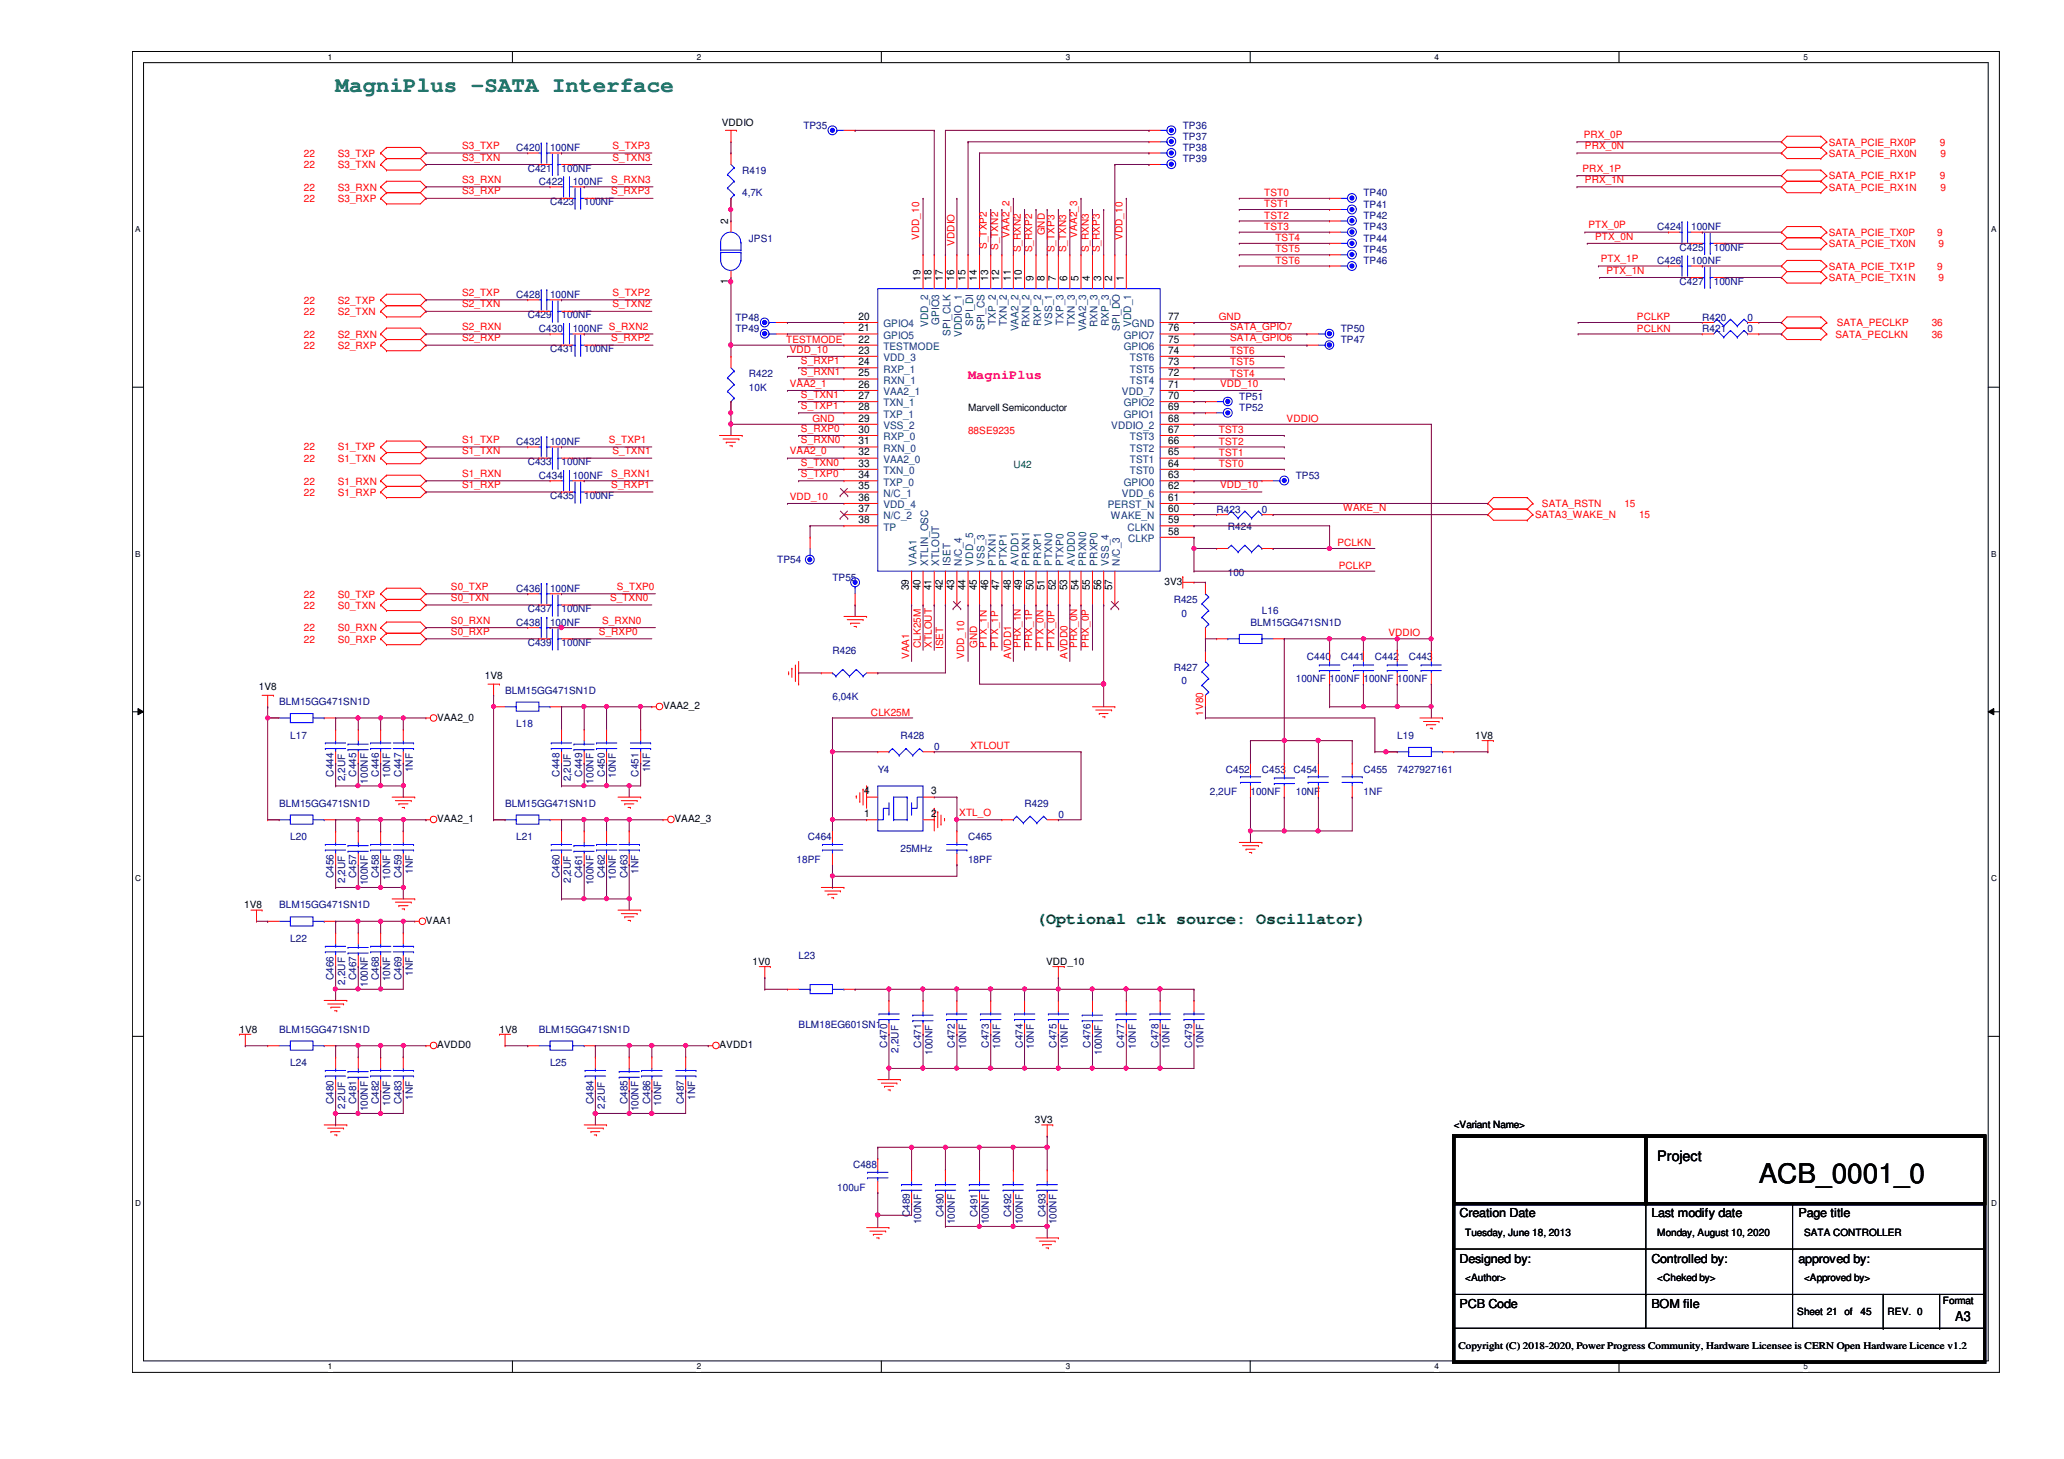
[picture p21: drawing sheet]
<svg xmlns="http://www.w3.org/2000/svg" width="297mm" height="210mm" viewBox="0 0 297 210" stroke-linecap="round" stroke-linejoin="round" font-family="sans-serif">
<defs><g id="words">
<text font-size="3.9" x="253.1" y="170.2">ACB_0001_0</text>
<text font-size="3.2" fill="#008040" x="48.3" y="13.3">MagniPlus -SATA Interface</text>
<text font-size="2.4" fill="#008000" x="149.1" y="132.9">(Optional clk source: Oscillator)</text>
<text font-size="2.1" x="238.5" y="167">Project</text>
<text font-size="1.9" fill="#ff0080" x="139.3" y="54.5">MagniPlus</text>
<text font-size="1.9" x="281.4" y="190.1">A3</text>
<g font-size="1.8">
<text x="210.1" y="175.1">Creation Date</text>
<text x="237.7" y="175.1">Last modify date</text>
<text x="258.8" y="175.1">Page title</text>
<text x="210.1" y="181.7">Designed by:</text>
<text x="237.7" y="181.7">Controlled by:</text>
<text x="258.8" y="181.7">approved by:</text>
<text x="210.1" y="188.1">PCB Code</text>
<text x="237.7" y="188.1">BOM file</text>
</g>
<g font-size="1.5">
<text x="104.8" y="32.3" transform="rotate(-90 104.8 32.3)">2</text>
<text x="104.8" y="40.9" transform="rotate(-90 104.8 40.9)">1</text>
<text x="132.5" y="40.4" transform="rotate(-90 132.5 40.4)">19</text>
<text x="134.1" y="40.4" transform="rotate(-90 134.1 40.4)">18</text>
<text x="135.7" y="40.4" transform="rotate(-90 135.7 40.4)">17</text>
<text x="137.3" y="40.4" transform="rotate(-90 137.3 40.4)">16</text>
<text x="138.9" y="40.4" transform="rotate(-90 138.9 40.4)">15</text>
<text x="140.6" y="40.4" transform="rotate(-90 140.6 40.4)">14</text>
<text x="142.2" y="40.4" transform="rotate(-90 142.2 40.4)">13</text>
<text x="143.8" y="40.4" transform="rotate(-90 143.8 40.4)">12</text>
<text x="145.5" y="40.4" transform="rotate(-90 145.5 40.4)">11</text>
<text x="147.1" y="40.4" transform="rotate(-90 147.1 40.4)">10</text>
<text x="148.7" y="40.4" transform="rotate(-90 148.7 40.4)">9</text>
<text x="150.3" y="40.4" transform="rotate(-90 150.3 40.4)">8</text>
<text x="151.9" y="40.4" transform="rotate(-90 151.9 40.4)">7</text>
<text x="153.6" y="40.4" transform="rotate(-90 153.6 40.4)">6</text>
<text x="155.2" y="40.4" transform="rotate(-90 155.2 40.4)">5</text>
<text x="156.8" y="40.4" transform="rotate(-90 156.8 40.4)">4</text>
<text x="158.5" y="40.4" transform="rotate(-90 158.5 40.4)">3</text>
<text x="160.1" y="40.4" transform="rotate(-90 160.1 40.4)">2</text>
<text x="161.7" y="40.4" transform="rotate(-90 161.7 40.4)">1</text>
<text x="123.6" y="47.7">21</text>
<text x="123.6" y="46">20</text>
<text x="168.1" y="47.7">76</text>
<text x="168.1" y="46">77</text>
<text x="123.6" y="49.3">22</text>
<text x="123.6" y="50.9">23</text>
<text x="123.6" y="52.5">24</text>
<text x="168.1" y="52.5">73</text>
<text x="168.1" y="50.9">74</text>
<text x="168.1" y="49.3">75</text>
<text x="123.6" y="54.1">25</text>
<text x="123.6" y="55.8">26</text>
<text x="123.6" y="57.4">27</text>
<text x="123.6" y="59">28</text>
<text x="168.1" y="59">69</text>
<text x="168.1" y="57.4">70</text>
<text x="168.1" y="55.8">71</text>
<text x="168.1" y="54.1">72</text>
<text x="123.6" y="60.7">29</text>
<text x="123.6" y="62.3">30</text>
<text x="123.6" y="63.9">31</text>
<text x="123.6" y="65.5">32</text>
<text x="168.1" y="65.5">65</text>
<text x="168.1" y="63.9">66</text>
<text x="168.1" y="62.3">67</text>
<text x="168.1" y="60.7">68</text>
<text x="123.6" y="70.4">35</text>
<text x="123.6" y="67.1">33</text>
<text x="123.6" y="68.8">34</text>
<text x="168.1" y="70.4">62</text>
<text x="168.1" y="68.8">63</text>
<text x="168.1" y="67.1">64</text>
<text x="123.6" y="75.3">38</text>
<text x="123.6" y="73.7">37</text>
<text x="123.6" y="72.1">36</text>
<text x="168.1" y="73.7">60</text>
<text x="168.1" y="75.3">59</text>
<text x="168.1" y="76.9">58</text>
<text x="168.1" y="72.1">61</text>
<text x="130.8" y="84.9" transform="rotate(-90 130.8 84.9)">39</text>
<text x="132.5" y="84.9" transform="rotate(-90 132.5 84.9)">40</text>
<text x="134.1" y="84.9" transform="rotate(-90 134.1 84.9)">41</text>
<text x="135.7" y="84.9" transform="rotate(-90 135.7 84.9)">42</text>
<text x="137.3" y="84.9" transform="rotate(-90 137.3 84.9)">43</text>
<text x="138.9" y="84.9" transform="rotate(-90 138.9 84.9)">44</text>
<text x="140.6" y="84.9" transform="rotate(-90 140.6 84.9)">45</text>
<text x="142.2" y="84.9" transform="rotate(-90 142.2 84.9)">46</text>
<text x="143.8" y="84.9" transform="rotate(-90 143.8 84.9)">47</text>
<text x="145.5" y="84.9" transform="rotate(-90 145.5 84.9)">48</text>
<text x="147.1" y="84.9" transform="rotate(-90 147.1 84.9)">49</text>
<text x="148.7" y="84.9" transform="rotate(-90 148.7 84.9)">50</text>
<text x="150.3" y="84.9" transform="rotate(-90 150.3 84.9)">51</text>
<text x="151.9" y="84.9" transform="rotate(-90 151.9 84.9)">52</text>
<text x="153.6" y="84.9" transform="rotate(-90 153.6 84.9)">53</text>
<text x="155.2" y="84.9" transform="rotate(-90 155.2 84.9)">54</text>
<text x="156.8" y="84.9" transform="rotate(-90 156.8 84.9)">55</text>
<text x="158.5" y="84.9" transform="rotate(-90 158.5 84.9)">56</text>
<text x="160.1" y="84.9" transform="rotate(-90 160.1 84.9)">57</text>
<text x="124.4" y="117.6">1</text>
<text x="124.4" y="114.3">4</text>
<text x="134" y="114.3">3</text>
<text x="134" y="117.6">2</text>
</g>
<g font-size="1.5" fill="#004080">
<text x="127.1" y="47.1">GPIO4</text>
<text x="133.6" y="47" transform="rotate(-90 133.6 47)">VDD_2</text>
<text x="135.2" y="46.7" transform="rotate(-90 135.2 46.7)">GPIO3</text>
<text x="140" y="46.9" transform="rotate(-90 140 46.9)">SPI_DI</text>
<text x="141.7" y="47.5" transform="rotate(-90 141.7 47.5)">SPI_CS</text>
<text x="143.3" y="46.8" transform="rotate(-90 143.3 46.8)">TXP_2</text>
<text x="144.9" y="46.9" transform="rotate(-90 144.9 46.9)">TXN_2</text>
<text x="146.6" y="47.7" transform="rotate(-90 146.6 47.7)">VAA2_2</text>
<text x="148.2" y="47" transform="rotate(-90 148.2 47)">RXN_2</text>
<text x="149.8" y="46.9" transform="rotate(-90 149.8 46.9)">RXP_2</text>
<text x="151.4" y="46.9" transform="rotate(-90 151.4 46.9)">VSS_1</text>
<text x="153" y="46.8" transform="rotate(-90 153 46.8)">TXP_3</text>
<text x="154.7" y="46.9" transform="rotate(-90 154.7 46.9)">TXN_3</text>
<text x="156.3" y="47.7" transform="rotate(-90 156.3 47.7)">VAA2_3</text>
<text x="157.9" y="47" transform="rotate(-90 157.9 47)">RXN_3</text>
<text x="159.6" y="46.9" transform="rotate(-90 159.6 46.9)">RXP_3</text>
<text x="161.2" y="47.6" transform="rotate(-90 161.2 47.6)">SPI_DO</text>
<text x="162.8" y="47" transform="rotate(-90 162.8 47)">VDD_1</text>
<text x="162.9" y="47.1">GND</text>
<text x="127.1" y="48.7">GPIO5</text>
<text x="127.1" y="50.3">TESTMODE</text>
<text x="127.1" y="51.9">VDD_3</text>
<text x="127.1" y="53.6">RXP_1</text>
<text x="136.8" y="48.3" transform="rotate(-90 136.8 48.3)">SPI_CLK</text>
<text x="138.4" y="48.5" transform="rotate(-90 138.4 48.5)">VDDIO_1</text>
<text x="161.7" y="50.3">GPIO6</text>
<text x="161.7" y="48.7">GPIO7</text>
<text x="162.6" y="53.6">TST5</text>
<text x="162.6" y="51.9">TST6</text>
<text x="127.1" y="55.2">RXN_1</text>
<text x="127.1" y="56.9">VAA2_1</text>
<text x="127.1" y="58.5">TXN_1</text>
<text x="161.5" y="56.9">VDD_7</text>
<text x="161.7" y="58.5">GPIO2</text>
<text x="162.6" y="55.2">TST4</text>
<text x="127.1" y="60.1">TXP_1</text>
<text x="127.1" y="61.7">VSS_2</text>
<text x="127.1" y="63.3">RXP_0</text>
<text x="127.1" y="65">RXN_0</text>
<text x="159.9" y="61.7">VDDIO_2</text>
<text x="161.7" y="60.1">GPIO1</text>
<text x="162.6" y="65">TST2</text>
<text x="162.6" y="63.3">TST3</text>
<text x="127.1" y="71.5">N/C_1</text>
<text x="127.1" y="66.6">VAA2_0</text>
<text x="127.1" y="68.2">TXN_0</text>
<text x="127.1" y="69.8">TXP_0</text>
<text x="161.5" y="71.5">VDD_6</text>
<text x="161.7" y="69.8">GPIO0</text>
<text x="162.6" y="68.2">TST0</text>
<text x="162.6" y="66.6">TST1</text>
<text x="127.1" y="76.3">TP</text>
<text x="127.1" y="74.7">N/C_2</text>
<text x="127.1" y="73.1">VDD_4</text>
<text x="159.4" y="73.1">PERST_N</text>
<text x="159.9" y="74.7">WAKE_N</text>
<text x="162.3" y="76.3">CLKN</text>
<text x="162.3" y="78">CLKP</text>
<text x="131.9" y="81.4" transform="rotate(-90 131.9 81.4)">VAA1</text>
<text x="133.6" y="81.4" transform="rotate(-90 133.6 81.4)">XTLIN_OSC</text>
<text x="135.2" y="81.4" transform="rotate(-90 135.2 81.4)">XTLOUT</text>
<text x="136.8" y="81.4" transform="rotate(-90 136.8 81.4)">ISET</text>
<text x="138.4" y="81.4" transform="rotate(-90 138.4 81.4)">N/C_4</text>
<text x="140" y="81.4" transform="rotate(-90 140 81.4)">VDD_5</text>
<text x="141.7" y="81.4" transform="rotate(-90 141.7 81.4)">VSS_3</text>
<text x="143.3" y="81.4" transform="rotate(-90 143.3 81.4)">PTXN1</text>
<text x="144.9" y="81.4" transform="rotate(-90 144.9 81.4)">PTXP1</text>
<text x="146.6" y="81.4" transform="rotate(-90 146.6 81.4)">AVDD1</text>
<text x="148.2" y="81.4" transform="rotate(-90 148.2 81.4)">PRXN1</text>
<text x="149.8" y="81.4" transform="rotate(-90 149.8 81.4)">PRXP1</text>
<text x="151.4" y="81.4" transform="rotate(-90 151.4 81.4)">PTXN0</text>
<text x="153" y="81.4" transform="rotate(-90 153 81.4)">PTXP0</text>
<text x="154.7" y="81.4" transform="rotate(-90 154.7 81.4)">AVDD0</text>
<text x="156.3" y="81.4" transform="rotate(-90 156.3 81.4)">PRXN0</text>
<text x="157.9" y="81.4" transform="rotate(-90 157.9 81.4)">PRXP0</text>
<text x="159.6" y="81.4" transform="rotate(-90 159.6 81.4)">VSS_4</text>
<text x="161.2" y="81.4" transform="rotate(-90 161.2 81.4)">N/C_3</text>
</g>
<g font-size="1.4" fill="#f00">
<text x="43.7" y="22.6">22</text>
<text x="48.6" y="22.6">S3_TXP</text>
<text x="66.5" y="21.5">S3_TXP</text>
<text x="66.5" y="23.1">S3_TXN</text>
<text x="88.1" y="23.1">S_TXN3</text>
<text x="88.1" y="21.5">S_TXP3</text>
<text x="227.9" y="19.9">PRX_0P</text>
<text x="228.1" y="21.5">PRX_0N</text>
<text x="263.2" y="21">SATA_PCIE_RX0P</text>
<text x="263.2" y="22.6">SATA_PCIE_RX0N</text>
<text x="279.1" y="21">9</text>
<text x="279.3" y="22.6">9</text>
<text x="43.7" y="24.2">22</text>
<text x="43.7" y="27.4">22</text>
<text x="43.7" y="29.1">22</text>
<text x="48.6" y="24.2">S3_TXN</text>
<text x="48.6" y="27.4">S3_RXN</text>
<text x="48.6" y="29.1">S3_RXP</text>
<text x="66.5" y="28">S3_RXP</text>
<text x="66.5" y="26.3">S3_RXN</text>
<text x="88" y="26.3">S_RXN3</text>
<text x="88" y="28">S_RXP3</text>
<text x="181.9" y="29.8">TST1</text>
<text x="181.9" y="28.2">TST0</text>
<text x="227.8" y="24.7">PRX_1P</text>
<text x="228.1" y="26.3">PRX_1N</text>
<text x="263.2" y="25.8">SATA_PCIE_RX1P</text>
<text x="263.2" y="27.4">SATA_PCIE_RX1N</text>
<text x="279.1" y="25.8">9</text>
<text x="279.3" y="27.4">9</text>
<text x="132.3" y="34.5" transform="rotate(-90 132.3 34.5)">VDD_10</text>
<text x="137.4" y="35.3" transform="rotate(-90 137.4 35.3)">VDDIO</text>
<text x="142" y="35.8" transform="rotate(-90 142 35.8)">S_TXP2</text>
<text x="143.6" y="36" transform="rotate(-90 143.6 36)">S_TXN2</text>
<text x="145.3" y="34.2" transform="rotate(-90 145.3 34.2)">VAA2_2</text>
<text x="150.4" y="33.9" transform="rotate(-90 150.4 33.9)">GND</text>
<text x="155" y="34.2" transform="rotate(-90 155 34.2)">VAA2_3</text>
<text x="161.5" y="34.5" transform="rotate(-90 161.5 34.5)">VDD_10</text>
<text x="181.9" y="33.1">TST3</text>
<text x="181.9" y="31.5">TST2</text>
<text x="183.6" y="34.7">TST4</text>
<text x="228.6" y="32.9">PTX_0P</text>
<text x="229.6" y="34.5">PTX_0N</text>
<text x="263.2" y="34">SATA_PCIE_TX0P</text>
<text x="263.2" y="35.6">SATA_PCIE_TX0N</text>
<text x="278.8" y="34">9</text>
<text x="279" y="35.6">9</text>
<text x="146.9" y="36.3" transform="rotate(-90 146.9 36.3)">S_RXN2</text>
<text x="148.5" y="36.3" transform="rotate(-90 148.5 36.3)">S_RXP2</text>
<text x="151.8" y="36.3" transform="rotate(-90 151.8 36.3)">S_TXP3</text>
<text x="153.4" y="36.3" transform="rotate(-90 153.4 36.3)">S_TXN3</text>
<text x="156.7" y="36.3" transform="rotate(-90 156.7 36.3)">S_RXN3</text>
<text x="158.3" y="36.3" transform="rotate(-90 158.3 36.3)">S_RXP3</text>
<text x="183.6" y="37.9">TST6</text>
<text x="183.6" y="36.3">TST5</text>
<text x="230.4" y="37.7">PTX_1P</text>
<text x="231.2" y="39.4">PTX_1N</text>
<text x="263.2" y="38.8">SATA_PCIE_TX1P</text>
<text x="263.2" y="40.4">SATA_PCIE_TX1N</text>
<text x="278.8" y="38.8">9</text>
<text x="279" y="40.4">9</text>
<text x="43.7" y="43.7">22</text>
<text x="43.7" y="45.3">22</text>
<text x="48.6" y="43.7">S2_TXP</text>
<text x="48.6" y="45.3">S2_TXN</text>
<text x="66.5" y="42.6">S2_TXP</text>
<text x="66.5" y="44.2">S2_TXN</text>
<text x="66.5" y="47.5">S2_RXN</text>
<text x="88.1" y="44.2">S_TXN2</text>
<text x="88.1" y="42.6">S_TXP2</text>
<text x="175.4" y="46.1">GND</text>
<text x="177" y="47.5">SATA_GPIO7</text>
<text x="235.6" y="47.7">PCLKN</text>
<text x="235.6" y="46.1">PCLKP</text>
<text x="264.3" y="46.9">SATA_PECLKP</text>
<text x="278" y="46.9">36</text>
<text x="43.7" y="48.6">22</text>
<text x="43.7" y="50.2">22</text>
<text x="48.6" y="48.6">S2_RXN</text>
<text x="48.6" y="50.2">S2_RXP</text>
<text x="66.5" y="49.1">S2_RXP</text>
<text x="88" y="49.1">S_RXP2</text>
<text x="113.2" y="49.3">TESTMODE</text>
<text x="113.7" y="50.7">VDD_10</text>
<text x="115.3" y="52.4">S_RXP1</text>
<text x="115.3" y="54">S_RXN1</text>
<text x="177" y="50.9">TST6</text>
<text x="177" y="52.6">TST5</text>
<text x="177" y="49.1">SATA_GPIO6</text>
<text x="264.2" y="48.6">SATA_PECLKN</text>
<text x="278" y="48.6">36</text>
<text x="113.7" y="55.6">VAA2_1</text>
<text x="115.3" y="58.8">S_TXP1</text>
<text x="115.3" y="57.2">S_TXN1</text>
<text x="175.6" y="55.6">VDD_10</text>
<text x="177" y="54.2">TST4</text>
<text x="43.7" y="64.8">22</text>
<text x="48.6" y="64.8">S1_TXP</text>
<text x="66.5" y="63.8">S1_TXP</text>
<text x="66.5" y="65.4">S1_TXN</text>
<text x="87.6" y="63.8">S_TXP1</text>
<text x="88.1" y="65.4">S_TXN1</text>
<text x="113.7" y="65.4">VAA2_0</text>
<text x="115.3" y="63.8">S_RXN0</text>
<text x="115.3" y="62.1">S_RXP0</text>
<text x="116.9" y="60.7">GND</text>
<text x="139.3" y="62.4">88SE9235</text>
<text x="175.4" y="65.6">TST1</text>
<text x="175.4" y="62.3">TST3</text>
<text x="175.4" y="64">TST2</text>
<text x="185.2" y="60.7">VDDIO</text>
<text x="43.7" y="66.5">22</text>
<text x="43.7" y="69.7">22</text>
<text x="43.7" y="71.3">22</text>
<text x="48.6" y="66.5">S1_TXN</text>
<text x="48.6" y="69.7">S1_RXN</text>
<text x="48.6" y="71.3">S1_RXP</text>
<text x="66.5" y="70.2">S1_RXP</text>
<text x="66.5" y="68.6">S1_RXN</text>
<text x="88" y="68.6">S_RXN1</text>
<text x="88" y="70.2">S_RXP1</text>
<text x="113.7" y="71.9">VDD_10</text>
<text x="115.3" y="67">S_TXN0</text>
<text x="115.3" y="68.6">S_TXP0</text>
<text x="175.4" y="67.2">TST0</text>
<text x="175.6" y="70.2">VDD_10</text>
<text x="193.3" y="73.5">WAKE_N</text>
<text x="220.9" y="74.6">SATA3_WAKE_N</text>
<text x="221.9" y="72.9">SATA_RSTN</text>
<text x="233.8" y="72.9">15</text>
<text x="235.9" y="74.6">15</text>
<text x="192.5" y="78.6">PCLKN</text>
<text x="192.7" y="81.8">PCLKP</text>
<text x="43.7" y="86">22</text>
<text x="43.7" y="87.6">22</text>
<text x="48.6" y="86">S0_TXP</text>
<text x="48.6" y="87.6">S0_TXN</text>
<text x="64.9" y="84.9">S0_TXP</text>
<text x="64.9" y="86.5">S0_TXN</text>
<text x="64.9" y="89.7">S0_RXN</text>
<text x="86.7" y="89.7">S_RXN0</text>
<text x="87.8" y="86.5">S_TXN0</text>
<text x="88.8" y="84.9">S_TXP0</text>
<text x="43.7" y="90.8">22</text>
<text x="43.7" y="92.5">22</text>
<text x="48.6" y="90.8">S0_RXN</text>
<text x="48.6" y="92.5">S0_RXP</text>
<text x="64.9" y="91.4">S0_RXP</text>
<text x="86.2" y="91.4">S_RXP0</text>
<text x="130.9" y="94.8" transform="rotate(-90 130.9 94.8)">VAA1</text>
<text x="132.5" y="93.2" transform="rotate(-90 132.5 93.2)">CLK25M</text>
<text x="134.1" y="93.2" transform="rotate(-90 134.1 93.2)">XTLOUT</text>
<text x="135.7" y="93.4" transform="rotate(-90 135.7 93.4)">ISET</text>
<text x="138.8" y="94.8" transform="rotate(-90 138.8 94.8)">VDD_10</text>
<text x="140.6" y="93.2" transform="rotate(-90 140.6 93.2)">GND</text>
<text x="142" y="93.2" transform="rotate(-90 142 93.2)">PTX_1N</text>
<text x="143.6" y="93.2" transform="rotate(-90 143.6 93.2)">PTX_1P</text>
<text x="145.5" y="94.8" transform="rotate(-90 145.5 94.8)">AVDD1</text>
<text x="146.9" y="93.2" transform="rotate(-90 146.9 93.2)">PRX_1N</text>
<text x="148.5" y="93.2" transform="rotate(-90 148.5 93.2)">PRX_1P</text>
<text x="150.2" y="93.2" transform="rotate(-90 150.2 93.2)">PTX_0N</text>
<text x="151.8" y="93.2" transform="rotate(-90 151.8 93.2)">PTX_0P</text>
<text x="153.6" y="94.8" transform="rotate(-90 153.6 94.8)">AVDD0</text>
<text x="155" y="93.2" transform="rotate(-90 155 93.2)">PRX_0N</text>
<text x="156.7" y="93.2" transform="rotate(-90 156.7 93.2)">PRX_0P</text>
<text x="199.8" y="91.6">VDDIO</text>
<text x="125.3" y="103">CLK25M</text>
<text x="139.7" y="107.8">XTLOUT</text>
<text x="173.1" y="103" transform="rotate(-90 173.1 103)">1V80</text>
<text x="138" y="117.4">XTL_O</text>
</g>
<g font-size="1.4" fill="#000080">
<text x="74.3" y="21.8">C420</text>
<text x="79.2" y="21.8">100NF</text>
<text x="115.6" y="18.5">TP35</text>
<text x="170.2" y="21.8">TP38</text>
<text x="170.2" y="23.4">TP39</text>
<text x="170.2" y="18.5">TP36</text>
<text x="170.2" y="20.1">TP37</text>
<text x="75.9" y="24.7">C421</text>
<text x="77.6" y="26.6">C422</text>
<text x="79.2" y="29.5">C423</text>
<text x="80.8" y="24.7">100NF</text>
<text x="82.4" y="26.6">100NF</text>
<text x="84.1" y="29.5">100NF</text>
<text x="106.8" y="25">R419</text>
<text x="106.8" y="28.2">4,7K</text>
<text x="196.2" y="28.2">TP40</text>
<text x="196.2" y="29.9">TP41</text>
<text x="107.8" y="34.8">JPS1</text>
<text x="196.2" y="33.1">TP43</text>
<text x="196.2" y="34.8">TP44</text>
<text x="196.2" y="31.5">TP42</text>
<text x="238.5" y="33.1">C424</text>
<text x="243.4" y="33.1">100NF</text>
<text x="196.2" y="36.4">TP45</text>
<text x="196.2" y="38">TP46</text>
<text x="238.5" y="38">C426</text>
<text x="241.7" y="40.9">C427</text>
<text x="241.7" y="36.1">C425</text>
<text x="243.4" y="38">100NF</text>
<text x="246.6" y="40.9">100NF</text>
<text x="246.6" y="36.1">100NF</text>
<text x="74.3" y="42.9">C428</text>
<text x="75.9" y="45.8">C429</text>
<text x="77.6" y="47.8">C430</text>
<text x="79.2" y="42.9">100NF</text>
<text x="80.8" y="45.8">100NF</text>
<text x="82.4" y="47.8">100NF S_RXN2</text>
<text x="105.8" y="46.1">TP48</text>
<text x="105.8" y="47.8">TP49</text>
<text x="193" y="47.8">TP50</text>
<text x="245" y="47.8">R421</text>
<text x="245" y="46.1">R420</text>
<text x="251.5" y="47.8">0</text>
<text x="251.5" y="46.1">0</text>
<text x="79.2" y="50.7">C431</text>
<text x="84.1" y="50.7">100NF</text>
<text x="193" y="49.4">TP47</text>
<text x="107.8" y="54.3">R422</text>
<text x="107.8" y="56.2">10K</text>
<text x="178.4" y="57.5">TP51</text>
<text x="178.4" y="59.1">TP52</text>
<text x="74.3" y="64">C432</text>
<text x="79.2" y="64">100NF</text>
<text x="75.9" y="66.9">C433</text>
<text x="77.6" y="68.9">C434</text>
<text x="79.2" y="71.8">C435</text>
<text x="80.8" y="66.9">100NF</text>
<text x="82.4" y="68.9">100NF</text>
<text x="84.1" y="71.8">100NF</text>
<text x="186.5" y="68.9">TP53</text>
<text x="175.1" y="73.8">R423</text>
<text x="176.7" y="76.2">R424</text>
<text x="181.6" y="73.8">0</text>
<text x="111.8" y="81.1">TP54</text>
<text x="119.8" y="83.5">TP55</text>
<text x="176.7" y="82.9">100</text>
<text x="74.3" y="85.1">C436</text>
<text x="75.9" y="88.1">C437</text>
<text x="79.2" y="85.1">100NF</text>
<text x="80.8" y="88.1">100NF</text>
<text x="168.9" y="86.8">R425</text>
<text x="170.1" y="88.7">0</text>
<text x="181.6" y="88.4">L16</text>
<text x="74.3" y="90">C438</text>
<text x="75.9" y="93">C439</text>
<text x="79.2" y="90">100NF</text>
<text x="80.8" y="93">100NF</text>
<text x="119.8" y="94.1">R426</text>
<text x="180" y="90">BLM15GG471SN1D</text>
<text x="188.1" y="94.9">C440</text>
<text x="193" y="94.9">C441</text>
<text x="197.9" y="94.9">C442</text>
<text x="202.7" y="94.9">C443</text>
<text x="40.2" y="101.4">BLM15GG471SN1D</text>
<text x="72.7" y="99.8">BLM15GG471SN1D</text>
<text x="119.8" y="100.8">6,04K</text>
<text x="168.9" y="96.5">R427</text>
<text x="170.1" y="98.5">0</text>
<text x="186.5" y="98.2">100NF 100NF 100NF 100NF</text>
<text x="41.8" y="106.3">L17</text>
<text x="74.3" y="104.6">L18</text>
<text x="129.6" y="106.3">R428</text>
<text x="134.5" y="107.9">0</text>
<text x="201.1" y="106.3">L19</text>
<text x="48" y="111.8" transform="rotate(-90 48 111.8)">C444</text>
<text x="49.7" y="112.4" transform="rotate(-90 49.7 112.4)">2,2UF</text>
<text x="51.3" y="111.8" transform="rotate(-90 51.3 111.8)">C445</text>
<text x="52.9" y="112.7" transform="rotate(-90 52.9 112.7)">100NF</text>
<text x="54.5" y="111.8" transform="rotate(-90 54.5 111.8)">C446</text>
<text x="56.1" y="111.9" transform="rotate(-90 56.1 111.9)">10NF</text>
<text x="57.8" y="111.8" transform="rotate(-90 57.8 111.8)">C447</text>
<text x="59.4" y="111.1" transform="rotate(-90 59.4 111.1)">1NF</text>
<text x="80.5" y="111.8" transform="rotate(-90 80.5 111.8)">C448</text>
<text x="82.2" y="112.4" transform="rotate(-90 82.2 112.4)">2,2UF</text>
<text x="83.8" y="111.8" transform="rotate(-90 83.8 111.8)">C449</text>
<text x="85.4" y="112.7" transform="rotate(-90 85.4 112.7)">100NF</text>
<text x="87" y="111.8" transform="rotate(-90 87 111.8)">C450</text>
<text x="88.6" y="111.9" transform="rotate(-90 88.6 111.9)">10NF</text>
<text x="91.9" y="111.8" transform="rotate(-90 91.9 111.8)">C451</text>
<text x="93.6" y="111.1" transform="rotate(-90 93.6 111.1)">1NF</text>
<text x="126.3" y="111.2">Y4</text>
<text x="176.4" y="111.2">C452</text>
<text x="181.6" y="111.2">C453</text>
<text x="186.1" y="111.2">C454</text>
<text x="196.2" y="111.2">C455</text>
<text x="201.1" y="111.2">7427927161</text>
<text x="40.2" y="116">BLM15GG471SN1D</text>
<text x="72.7" y="116">BLM15GG471SN1D</text>
<text x="147.4" y="116">R429</text>
<text x="152.3" y="117.6">0</text>
<text x="174.1" y="114.4">2,2UF</text>
<text x="180" y="114.4">100NF</text>
<text x="186.5" y="114.4">10NF</text>
<text x="196.2" y="114.4">1NF</text>
<text x="41.8" y="120.9">L20</text>
<text x="59.4" y="125.7" transform="rotate(-90 59.4 125.7)">1NF</text>
<text x="74.3" y="120.9">L21</text>
<text x="91.9" y="125.7" transform="rotate(-90 91.9 125.7)">1NF</text>
<text x="114.6" y="124.2">18PF</text>
<text x="116.2" y="120.9">C464</text>
<text x="129.6" y="122.6">25MHz</text>
<text x="139.3" y="120.9">C465</text>
<text x="139.3" y="124.2">18PF</text>
<text x="40.2" y="130.7">BLM15GG471SN1D</text>
<text x="48" y="126.4" transform="rotate(-90 48 126.4)">C456</text>
<text x="49.7" y="127" transform="rotate(-90 49.7 127)">2,2UF</text>
<text x="51.3" y="126.4" transform="rotate(-90 51.3 126.4)">C457</text>
<text x="52.9" y="127.4" transform="rotate(-90 52.9 127.4)">100NF</text>
<text x="54.5" y="126.4" transform="rotate(-90 54.5 126.4)">C458</text>
<text x="56.1" y="126.5" transform="rotate(-90 56.1 126.5)">10NF</text>
<text x="57.8" y="126.4" transform="rotate(-90 57.8 126.4)">C459</text>
<text x="80.5" y="126.4" transform="rotate(-90 80.5 126.4)">C460</text>
<text x="82.2" y="127" transform="rotate(-90 82.2 127)">2,2UF</text>
<text x="83.8" y="126.4" transform="rotate(-90 83.8 126.4)">C461</text>
<text x="85.4" y="127.4" transform="rotate(-90 85.4 127.4)">100NF</text>
<text x="87" y="126.4" transform="rotate(-90 87 126.4)">C462</text>
<text x="88.6" y="126.5" transform="rotate(-90 88.6 126.5)">10NF</text>
<text x="90.3" y="126.4" transform="rotate(-90 90.3 126.4)">C463</text>
<text x="41.8" y="135.6">L22</text>
<text x="114.9" y="138">L23</text>
<text x="48" y="141" transform="rotate(-90 48 141)">C466</text>
<text x="49.7" y="141.6" transform="rotate(-90 49.7 141.6)">2,2UF</text>
<text x="51.3" y="141" transform="rotate(-90 51.3 141)">C467</text>
<text x="52.9" y="142" transform="rotate(-90 52.9 142)">100NF</text>
<text x="54.5" y="141" transform="rotate(-90 54.5 141)">C468</text>
<text x="56.1" y="141.2" transform="rotate(-90 56.1 141.2)">10NF</text>
<text x="57.8" y="141" transform="rotate(-90 57.8 141)">C469</text>
<text x="59.4" y="140.4" transform="rotate(-90 59.4 140.4)">1NF</text>
<text x="40.2" y="148.5">BLM15GG471SN1D</text>
<text x="77.6" y="148.5">BLM15GG471SN1D</text>
<text x="114.9" y="147.9">BLM18EG601SN1</text>
<text x="41.8" y="153.4">L24</text>
<text x="79.2" y="153.4">L25</text>
<text x="127.7" y="150.7" transform="rotate(-90 127.7 150.7)">C470</text>
<text x="129.3" y="151.4" transform="rotate(-90 129.3 151.4)">2,2UF</text>
<text x="132.5" y="150.7" transform="rotate(-90 132.5 150.7)">C471</text>
<text x="134.2" y="151.8" transform="rotate(-90 134.2 151.8)">100NF</text>
<text x="137.4" y="150.7" transform="rotate(-90 137.4 150.7)">C472</text>
<text x="139.1" y="150.9" transform="rotate(-90 139.1 150.9)">10NF</text>
<text x="142.3" y="150.7" transform="rotate(-90 142.3 150.7)">C473</text>
<text x="143.9" y="150.9" transform="rotate(-90 143.9 150.9)">10NF</text>
<text x="147.2" y="150.7" transform="rotate(-90 147.2 150.7)">C474</text>
<text x="148.8" y="150.9" transform="rotate(-90 148.8 150.9)">10NF</text>
<text x="152.1" y="150.7" transform="rotate(-90 152.1 150.7)">C475</text>
<text x="153.7" y="150.9" transform="rotate(-90 153.7 150.9)">10NF</text>
<text x="156.9" y="150.7" transform="rotate(-90 156.9 150.7)">C476</text>
<text x="158.6" y="151.8" transform="rotate(-90 158.6 151.8)">100NF</text>
<text x="161.8" y="150.7" transform="rotate(-90 161.8 150.7)">C477</text>
<text x="163.4" y="150.9" transform="rotate(-90 163.4 150.9)">10NF</text>
<text x="166.7" y="150.7" transform="rotate(-90 166.7 150.7)">C478</text>
<text x="168.3" y="150.9" transform="rotate(-90 168.3 150.9)">10NF</text>
<text x="171.6" y="150.7" transform="rotate(-90 171.6 150.7)">C479</text>
<text x="173.2" y="150.9" transform="rotate(-90 173.2 150.9)">10NF</text>
<text x="48" y="158.9" transform="rotate(-90 48 158.9)">C480</text>
<text x="49.7" y="159.6" transform="rotate(-90 49.7 159.6)">2,2UF</text>
<text x="51.3" y="158.9" transform="rotate(-90 51.3 158.9)">C481</text>
<text x="52.9" y="159.9" transform="rotate(-90 52.9 159.9)">100NF</text>
<text x="54.5" y="158.9" transform="rotate(-90 54.5 158.9)">C482</text>
<text x="56.1" y="159" transform="rotate(-90 56.1 159)">10NF</text>
<text x="57.8" y="158.9" transform="rotate(-90 57.8 158.9)">C483</text>
<text x="59.4" y="158.2" transform="rotate(-90 59.4 158.2)">1NF</text>
<text x="85.4" y="158.9" transform="rotate(-90 85.4 158.9)">C484</text>
<text x="87" y="159.6" transform="rotate(-90 87 159.6)">2,2UF</text>
<text x="90.3" y="158.9" transform="rotate(-90 90.3 158.9)">C485</text>
<text x="91.9" y="159.9" transform="rotate(-90 91.9 159.9)">100NF</text>
<text x="93.6" y="158.9" transform="rotate(-90 93.6 158.9)">C486</text>
<text x="95.2" y="159" transform="rotate(-90 95.2 159)">10NF</text>
<text x="98.4" y="158.9" transform="rotate(-90 98.4 158.9)">C487</text>
<text x="100" y="158.2" transform="rotate(-90 100 158.2)">1NF</text>
<text x="120.5" y="171.3">100uF</text>
<text x="122.8" y="168.1">C488</text>
<text x="130.9" y="175.1" transform="rotate(-90 130.9 175.1)">C489</text>
<text x="132.5" y="176.1" transform="rotate(-90 132.5 176.1)">100NF</text>
<text x="135.8" y="175.1" transform="rotate(-90 135.8 175.1)">C490</text>
<text x="137.4" y="176.1" transform="rotate(-90 137.4 176.1)">100NF</text>
<text x="140.7" y="175.1" transform="rotate(-90 140.7 175.1)">C491</text>
<text x="142.3" y="176.1" transform="rotate(-90 142.3 176.1)">100NF</text>
<text x="145.5" y="175.1" transform="rotate(-90 145.5 175.1)">C492</text>
<text x="147.2" y="176.1" transform="rotate(-90 147.2 176.1)">100NF</text>
<text x="150.5" y="175.1" transform="rotate(-90 150.5 175.1)">C493</text>
<text x="152.1" y="176.1" transform="rotate(-90 152.1 176.1)">100NF</text>
</g>
<g font-size="1.4">
<text x="103.9" y="18.2">VDDIO</text>
<text x="139.3" y="59.1">Marvell Semiconductor</text>
<text x="167.6" y="84.2">3V3</text>
<text x="37.3" y="99.3">1V8</text>
<text x="69.8" y="97.7">1V8</text>
<text x="62.9" y="103.7">VAA2_0</text>
<text x="95.4" y="102.1">VAA2_2</text>
<text x="212.3" y="106.3">1V8</text>
<text x="62.9" y="118.3">VAA2_1</text>
<text x="97.1" y="118.3">VAA2_3</text>
<text x="35.1" y="130.7">1V8</text>
<text x="61.3" y="132.9">VAA1</text>
<text x="108.3" y="138.8">1V0</text>
<text x="150.5" y="138.8">VDD_10</text>
<text x="34.5" y="148.5">1V8</text>
<text x="71.9" y="148.5">1V8</text>
<text x="62.9" y="150.8">AVDD0</text>
<text x="103.5" y="150.8">AVDD1</text>
<text x="148.9" y="161.5">3V3</text>
<text x="209.2" y="162.3">&lt;Variant Name&gt;</text>
<text x="210.9" y="177.8">Tuesday, June 18, 2013</text>
<text x="238.5" y="177.8">Monday, August 10, 2020</text>
<text x="259.6" y="177.8">SATA CONTROLLER</text>
<text x="210.9" y="184.3">&lt;Author&gt;</text>
<text x="238.5" y="184.3">&lt;Cheked by&gt;</text>
<text x="259.6" y="184.3">&lt;Approved by&gt;</text>
<text x="258.7" y="189.2">Sheet 21 of</text>
<text x="267.8" y="189.2">45</text>
<text x="271.7" y="189.2">REV. 0</text>
<text x="279.6" y="187.6">Format</text>
<text x="209.9" y="194">Copyright (C) 2018-2020, Power Progress Community, Hardware Licensee is CERN Open Hardware Licence v1.2</text>
</g>
<text font-size="1.4" fill="#004040" x="145.8" y="67.3">U42</text>
<g font-size="1.2">
<text x="47.2" y="8.6">1</text>
<text x="100.3" y="8.6">2</text>
<text x="153.4" y="8.6">3</text>
<text x="206.5" y="8.6">4</text>
<text x="259.5" y="8.6">5</text>
<text x="19.5" y="33.4">A</text>
<text x="286.6" y="33.4">A</text>
<text x="19.5" y="80.1">B</text>
<text x="286.6" y="80.1">B</text>
<text x="19.5" y="126.8">C</text>
<text x="286.6" y="126.8">C</text>
<text x="19.5" y="173.5">D</text>
<text x="286.6" y="173.5">D</text>
<text x="47.2" y="197">1</text>
<text x="100.3" y="197">2</text>
<text x="153.4" y="197">3</text>
<text x="206.5" y="197">4</text>
<text x="259.5" y="197">5</text>
</g>
</g></defs>
<path d="M19.1 7.4h268.6v190h-268.6zM20.7 9h265.4v186.8h-265.4z" fill="none" stroke="#000" stroke-width=".14"/>
<g fill="#fff">
<path d="M47.2 7.6h.6v1.3h-.6z"/>
<path d="M47.2 196h.6v1.3h-.6z"/>
</g>
<path d="M73.7 7.4v1.6M73.7 195.8v1.6" fill="none" stroke="#000" stroke-width=".14"/>
<g fill="#fff">
<path d="M100.3 7.6h.6v1.3h-.6z"/>
<path d="M100.3 196h.6v1.3h-.6z"/>
</g>
<path d="M126.8 7.4v1.6M126.8 195.8v1.6" fill="none" stroke="#000" stroke-width=".14"/>
<g fill="#fff">
<path d="M153.4 7.6h.6v1.3h-.6z"/>
<path d="M153.4 196h.6v1.3h-.6z"/>
</g>
<path d="M179.9 7.4v1.6M179.9 195.8v1.6" fill="none" stroke="#000" stroke-width=".14"/>
<g fill="#fff">
<path d="M206.5 7.6h.6v1.3h-.6z"/>
<path d="M206.5 196h.6v1.3h-.6z"/>
</g>
<path d="M233 7.4v1.6M233 195.8v1.6" fill="none" stroke="#000" stroke-width=".14"/>
<g fill="#fff">
<path d="M259.5 7.6h.6v1.3h-.6z"/>
<path d="M259.5 196h.6v1.3h-.6z"/>
<path d="M19.5 32.3h.7v1.4h-.7z"/>
<path d="M286.6 32.3h.7v1.4h-.7z"/>
<path d="M19.5 79h.7v1.3h-.7z"/>
<path d="M286.6 79h.7v1.3h-.7z"/>
</g>
<path d="M19.1 55.7h1.6M286.1 55.7h1.6" fill="none" stroke="#000" stroke-width=".14"/>
<g fill="#fff">
<path d="M19.5 125.7h.8v1.3h-.8z"/>
<path d="M286.6 125.7h.8v1.3h-.8z"/>
</g>
<path d="M19.1 102.4h1.6M19.9 101.9l.8 .5-.8 .4zM286.1 102.4l.8-.5v.9zM286.1 102.4h1.6" fill="none" stroke="#000" stroke-width=".14"/>
<path d="M19.9 101.9l.8 .5-.8 .4zM286.1 102.4l.8-.5v.9z" fill="#000"/>
<g fill="#fff">
<path d="M19.5 172.4h.8v1.3h-.8z"/>
<path d="M286.6 172.4h.8v1.3h-.8z"/>
</g>
<g fill="none" stroke="#000" stroke-width=".14">
<path d="M19.1 149.1h1.6M286.1 149.1h1.6M209.2 163.4h8.1M209.2 179.7h76.4M217.3 163.4h.1M236.9 179.7h.1M236.9 173.2v13M258 179.7h.1M258 173.2v13M285.6 179.7h.1M209.2 186.2h76.4M236.9 186.2h.1"/>
<path d="M236.9 186.2v4.9h-27.7M258 186.2h.1M258 186.2v4.9h-21.1M258 191.1h27.6M271 191.1h.1M271 186.2v4.9M279.1 191.1h.1M279.1 186.2v4.9M285.6 186.2h.1M285.6 191.1h.1"/>
</g>
<g fill="none" stroke="#f00" stroke-width=".14">
<path d="M104.4 18.8h1.6M105.2 18.8v1.6M106 18.8h.1M262 19.6h.1M262 19.6l.9 .8M262 19.6h-4.8l-.8 .8M54.8 22h.1M54.8 23.7h.1M54.8 26.9h.1M54.8 28.5h.1M54.8 22l.8 .8M54.8 23.7l.8 .8"/>
<path d="M54.8 26.9l.8 .8M54.8 28.5l.8 .8M55.6 21.2h.1M55.6 22.8h.1M55.6 24.5h.1M55.6 26.1h.1M55.6 27.7h.1M55.6 29.3h.1M55.6 21.2h4.9l.8 .8M55.6 22.8h4.9M55.6 26.1h4.9l.8 .8M55.6 27.7h4.9"/>
<path d="M55.6 21.2l-.8 .8M55.6 22.8l-.8 .9M55.6 26.1l-.8 .8M55.6 27.7l-.8 .8M60.5 22.8l.8 .9M60.5 27.7l.8 .8M61.3 22h.1M61.3 23.7h.1M61.3 26.9h.1M61.3 28.5h.1M61.3 23.7l-.8 .8h-4.9M61.3 22l-.8 .8"/>
<path d="M61.3 26.9l-.8 .8M61.3 28.5l-.8 .8h-4.9M105.2 20.4h.1M240.1 38.3h.1M240.1 38.3h1.6M243.4 38.3h1.6M245 38.3h.1M256.4 20.4h.1M256.4 22h.1M256.4 25.3h.1M256.4 26.9h.1M256.4 38.3h.1"/>
<path d="M256.4 39.9h.1M256.4 33.4h.1M256.4 35h.1M256.4 20.4l.8 .8M256.4 22l.8 .8h4.8M256.4 25.3l.8 .8M256.4 26.9l.8 .8h4.8M256.4 38.3l.8 .8M256.4 33.4l.8 .8M256.4 39.9l.8 .8h4.8M256.4 35l.8 .9h4.8M257.2 21.2h4.8"/>
<path d="M257.2 21.2l-.8 .8M257.2 26.1h4.8M257.2 26.1l-.8 .8M257.2 39.1h4.8M257.2 39.1l-.8 .8M257.2 34.2h4.8M257.2 34.2l-.8 .8M262 21.2h.1M262 22.8h.1M262 24.5h.1M262 26.1h.1M262 27.7h.1"/>
<path d="M262 37.5h.1M262 39.1h.1M262 32.6h.1M262 34.2h.1M262 35.9h.1M262 21.2l.9 .8M262 24.5l.9 .8M262 24.5h-4.8l-.8 .8M262 26.1l.9 .8M262 32.6h-4.8l-.8 .8M262 37.5l.9 .8M262 37.5h-4.8l-.8 .8"/>
<path d="M262 39.1l.9 .8M262 32.6l.9 .8M262 34.2l.9 .8M262.9 20.4h.1M262.9 22h.1M262.9 25.3h.1M262.9 26.9h.1M262.9 38.3h.1M262.9 39.9h.1M262.9 33.4h.1M262.9 35h.1M262.9 20.4l-.9 .8"/>
<path d="M262.9 22l-.9 .8M262.9 25.3l-.9 .8M262.9 26.9l-.9 .8M262.9 38.3l-.9 .8M262.9 39.9l-.9 .8M262.9 33.4l-.9 .8M262.9 35l-.9 .9M54.8 43.1h.1M54.8 44.8h.1M54.8 48h.1M54.8 49.7h.1M54.8 43.1l.8 .9"/>
<path d="M54.8 44.8l.8 .8M54.8 48l.8 .9M54.8 49.7l.8 .8M55.6 42.3h.1M55.6 44h.1M55.6 45.6h.1M55.6 47.2h.1M55.6 48.9h.1M55.6 50.5h.1M55.6 42.3l-.8 .8M55.6 42.3h4.9l.8 .8M55.6 44h4.9"/>
<path d="M55.6 44l-.8 .8M55.6 47.2l-.8 .8M55.6 47.2h4.9l.8 .8M55.6 48.9h4.9M55.6 48.9l-.8 .8M60.5 48.9l.8 .8M60.5 44l.8 .8M61.3 43.1h.1M61.3 44.8h.1M61.3 48h.1M61.3 49.7h.1M61.3 43.1l-.8 .9"/>
<path d="M61.3 44.8l-.8 .8h-4.9M61.3 48l-.8 .9M61.3 49.7l-.8 .8h-4.9M256.4 46.4h.1M256.4 48h.1M256.4 48l.8 .9h4.8M256.4 46.4l.8 .8M257.2 47.2h4.8M257.2 47.2l-.8 .8M262 40.7h.1M262 45.6h.1M262 47.2h.1"/>
<path d="M262 48.9h.1M262 45.6h-4.8l-.8 .8M262 45.6l.9 .8M262 47.2l.9 .8M262.9 46.4h.1M262.9 48h.1M262.9 46.4l-.9 .8M262.9 48l-.9 .9M54.8 64.3h.1M54.8 65.9h.1M54.8 69.2h.1M54.8 70.8h.1"/>
<path d="M54.8 64.3l.8 .8M54.8 65.9l.8 .8M54.8 69.2l.8 .8M54.8 70.8l.8 .8M55.6 63.5h.1M55.6 65.1h.1M55.6 66.7h.1M55.6 68.4h.1M55.6 70h.1M55.6 71.6h.1M55.6 63.5l-.8 .8M55.6 63.5h4.9l.8 .8"/>
<path d="M55.6 65.1h4.9M55.6 65.1l-.8 .8M55.6 68.4l-.8 .8M55.6 68.4h4.9l.8 .8M55.6 70h4.9M55.6 70l-.8 .8M60.5 65.1l.8 .8M60.5 70l.8 .8M61.3 64.3h.1M61.3 65.9h.1M61.3 69.2h.1M61.3 70.8h.1"/>
<path d="M61.3 64.3l-.8 .8M61.3 65.9l-.8 .8h-4.9M61.3 69.2l-.8 .8M61.3 70.8l-.8 .8h-4.9M103.5 62.7h3.3M104.1 63.2h2.2M104.5 63.6h.1M104.5 63.6h1.3M105 64.1h.4M105.4 64.1h.1M106.3 63.2h.1M106.8 62.7h.1"/>
<path d="M214.1 74h.1M214.1 72.4h.1M214.1 74l.8 .8h4.9M214.1 72.4l.8 .8M214.9 73.2l-.8 .8M214.9 73.2h4.9M219.8 73.2h.1M219.8 74.8h.1M219.8 71.6h.1M219.8 71.6h-4.9l-.8 .8M219.8 73.2l.8 .8M219.8 71.6l.8 .8"/>
<path d="M220.6 74h.1M220.6 72.4h.1M220.6 74l-.8 .8M220.6 72.4l-.8 .8M54.8 85.4h.1M54.8 87h.1M54.8 90.3h.1M54.8 91.9h.1M54.8 85.4l.8 .8M54.8 87l.8 .8M54.8 90.3l.8 .8M54.8 91.9l.8 .9"/>
<path d="M55.6 84.6h.1M55.6 86.2h.1M55.6 87.8h.1M55.6 89.5h.1M55.6 91.1h.1M55.6 92.8h.1M55.6 84.6l-.8 .8M55.6 84.6h4.9l.8 .8M55.6 86.2h4.9M55.6 86.2l-.8 .8M55.6 89.5l-.8 .8M55.6 89.5h4.9l.8 .8"/>
<path d="M55.6 91.1h4.9M55.6 91.1l-.8 .8M60.5 86.2l.8 .8M60.5 91.1l.8 .8M61.3 85.4h.1M61.3 87h.1M61.3 90.3h.1M61.3 91.9h.1M61.3 85.4l-.8 .8M61.3 87l-.8 .8h-4.9M61.3 90.3l-.8 .8M61.3 91.9l-.8 .9h-4.9"/>
<path d="M70.2 98.4h1.7M71 98.4v1.6M71.9 98.4h.1M113.5 96.9h.1M113.5 96.6v.3M114 96.1h.1M114 96.1v1.4M114.5 97.9h.1M114.5 95.7v2.2M114.9 98.4h.1M114.9 95.2v3.2M121.5 88.7h3.2"/>
<path d="M121.9 89.2h2.3M122.4 89.7h.1M122.4 89.7h1.3M122.9 90.1h.3M123.2 90.1h.1M124.2 89.2h.1M124.7 88.7h.1M170.2 83h.1M170.2 83.8h1.6M170.2 83v1.6M171.8 83.8h.1M37.7 100h1.7"/>
<path d="M38.5 101.7h.1M38.5 100v1.7M39.4 100h.1M56.4 114.7h3.3M56.9 115.2h2.3M57.4 115.7h.1M57.4 115.7h1.3M57.9 116.2h.3M58.2 116.2h.1M59.2 115.2h.1M59.7 114.7h.1M61.3 103.3h.1"/>
<path d="M61.3 117.9h.1M61.3 117.9h.6M61.3 103.3h.6M71 100h.1M71 101.7h.1M71 101.7h1.7M79.2 101.7h1.6M80.8 101.7h.1M88.9 114.7h3.3M89.4 115.2h2.3M89.9 115.7h.1M89.9 115.7h1.3"/>
<path d="M90.4 116.2h.3M90.7 116.2h.1M91.7 115.2h.1M92.2 114.7h.1M93.8 101.7h.1M93.8 101.7h.6M95.4 117.9h.1M95.4 117.9h.7M123.2 114.5h.1M123.2 114.5v.3M123.7 115.3h.1M123.7 114v1.3"/>
<path d="M124.2 113.5h.1M124.2 113.5v2.3M124.7 113.1h.1M124.7 113.1v3.2M134.5 116.3h.1M134.5 116.3v3.2M135 116.8h.1M135 116.8v2.3M135.4 118.6h.1M135.4 117.3v1.3M135.9 117.8h.1M135.9 117.8v.3"/>
<path d="M157.2 101.7h3.2M157.7 102.1h2.3M158.2 102.7h.1M158.2 102.7h1.3M158.7 103.1h.3M159 103.1h.1M160 102.1h.1M160.4 101.7h.1M184.8 114.7h.1M184.8 109.8h.1M184.8 109.8v1.6M184.8 113.1v1.6"/>
<path d="M204.3 103.3h3.3M204.9 103.8h2.2M205.3 104.3h.1M205.3 104.3h1.3M205.8 104.8h.3M206.1 104.8h.1M207.1 103.8h.1M207.6 103.3h.1M213.3 106.6h1.6M214.1 108.2h.1M214.1 106.6v1.6M214.9 106.6h.1"/>
<path d="M36.1 130.9h1.6M36.9 132.5h.1M36.9 130.9v1.6M37.7 130.9h.1M56.4 129.3h3.3M56.9 129.8h2.3M57.4 130.3h.1M57.4 130.3h1.3M57.9 130.8h.3M58.2 130.8h.1M59.2 129.8h.1M59.7 129.3h.1"/>
<path d="M59.7 132.5h.1M59.7 132.5h.6M88.9 130.9h3.3M89.4 131.4h2.3M89.9 131.9h.1M89.9 131.9h1.3M90.4 132.4h.3M90.7 132.4h.1M91.7 131.4h.1M92.2 130.9h.1M109.3 139.1h1.6M110.1 139.1v1.6"/>
<path d="M110.9 139.1h.1M118.2 127.7h3.3M118.7 128.2h2.2M119.2 128.7h.1M119.2 128.7h1.3M119.7 129.2h.3M120 129.2h.1M120.9 128.2h.1M121.5 127.7h.1M151.5 139.1h1.7M152.3 139.1v1.6M153.2 139.1h.1"/>
<path d="M178.4 121.2h3.2M178.8 121.7h2.3M179.3 122.2h.1M179.3 122.2h1.3M179.8 122.6h.3M180.1 122.6h.1M181.1 121.7h.1M181.6 121.2h.1M34.5 148.8h.1M34.5 148.8h1.6M35.3 150.5h.1M35.3 148.8v1.7"/>
<path d="M46.7 143.9h3.2M47.2 144.4h2.2M47.6 144.9h.1M47.6 144.9h1.3M48.1 145.4h.4M48.5 145.4h.1M49.4 144.4h.1M49.9 143.9h.1M61.3 150.5h.1M61.3 150.5h.6M71.9 148.8h.1M71.9 148.8h1.6"/>
<path d="M72.7 150.5h.1M72.7 148.8v1.7M101.9 150.5h.1M101.9 150.5h.7M110.1 140.7h.1M126.3 155.3h3.3M126.8 155.8h2.3M127.3 156.3h.1M127.3 156.3h1.3M127.8 156.8h.3M128.1 156.8h.1M129.1 155.8h.1"/>
<path d="M129.6 155.3h.1M152.3 140.7h.1M171.8 143.9h.1M171.8 148.8h.1M171.8 143.9v1.7M171.8 147.2v1.6M46.7 161.8h3.2M47.2 162.3h2.2M47.6 162.8h.1M47.6 162.8h1.3M48.1 163.3h.4M48.5 163.3h.1"/>
<path d="M49.4 162.3h.1M49.9 161.8h.1M84.1 161.8h3.2M84.5 162.3h2.3M85 162.8h.1M85 162.8h1.3M85.5 163.3h.4M85.9 163.3h.1M86.8 162.3h.1M87.3 161.8h.1M124.7 176.6h3.2M125.2 177.1h2.3"/>
<path d="M125.7 177.6h.1M125.7 177.6h1.3M126.2 178.1h.3M126.5 178.1h.1M127.5 177.1h.1M127.9 176.6h.1M149.1 178.1h3.2M149.6 178.6h2.2M149.9 161.8h1.6M150.1 179.1h.1M150.1 179.1h1.2M150.5 179.5h.4"/>
<path d="M150.7 163.4h.1M150.7 161.8v1.6M150.9 179.5h.1M151.5 161.8h.1M151.8 178.6h.1M152.3 178.1h.1"/>
<circle cx="62.4" cy="103.3" r=".47"/>
<circle cx="62.4" cy="117.9" r=".47"/>
<circle cx="94.9" cy="101.6" r=".47"/>
<circle cx="96.6" cy="117.9" r=".47"/>
<circle cx="60.8" cy="132.5" r=".47"/>
<circle cx="62.4" cy="150.4" r=".47"/>
<circle cx="103" cy="150.4" r=".47"/>
</g>
<path d="M209.2 163.4h27.7v9.8h-27.7zM209.2 163.4h76.4v32.6h-76.4zM236.9 163.4h48.7v9.8h-48.7z" fill="none" stroke="#000" stroke-width=".47"/>
<g fill="none" stroke="#00f" stroke-width=".14">
<path d="M241.7 38.3h.4M242.1 38.3h.1M242.1 36.8h.1M242.1 36.8v3M242.9 36.8h.1M242.9 38.3h.1M242.9 38.3h.5M242.9 36.8v3M72.7 101.7h1.6M74.3 101h3.3v1.3h-3.3zM74.3 101.7h.1M77.6 101.7h1.6"/>
<path d="M79.2 101.7h.1M183.4 111.9h.1M183.4 112.7h.1M183.4 111.9h2.9M183.4 112.7h2.9M184.8 112.7h.1M184.8 111.9h.1M184.8 111.4v.5M184.8 112.7v.4M170.4 146.7h.1M170.4 145.9h.1M170.4 146.7h2.9"/>
<path d="M170.4 145.9h2.9M171.8 145.9h.1M171.8 146.7h.1M171.8 145.6v.3M171.8 146.7v.5"/>
</g>
<circle cx="168.6" cy="22" r=".3" fill="#00f"/>
<g fill="none" stroke="#00f" stroke-width=".14">
<path d="M167 22h.9M167.9 22h.1M77.6 64.3h.3M77.9 64.3h.1M77.9 62.8h.1M77.9 62.8v2.9M78.7 62.8h.1M78.7 64.3h.1M78.7 64.3h.5M78.7 62.8v2.9M79.2 91.9h.3M79.5 91.9h.1"/>
<path d="M79.5 93.4h.1M79.5 90.5v2.9M80.3 93.4h.1M80.3 91.9h.1M80.3 91.9h.5M80.3 90.5v2.9"/>
<circle cx="168.6" cy="22" r=".64"/>
<circle cx="168.6" cy="22" r=".3"/>
</g>
<path d="M165.4 22h.1M165.4 22h1.6M75.9 64.3h.1M75.9 64.3h1.7M79.2 64.3h1.6M80.8 64.3h.1M77.6 91.9h.1M77.6 91.9h1.6M80.8 91.9h1.6M82.4 91.9h.1" fill="none" stroke="#f00" stroke-width=".14"/>
<circle cx="194.6" cy="33.4" r=".31" fill="#00f"/>
<g fill="none" stroke="#00f" stroke-width=".14">
<path d="M193 33.4h.9M193.9 33.4h.1M245 39.9h.3M245.3 39.9h.1M245.3 38.4v3M246.1 39.9h.1M246.1 39.9h.5M246.1 38.4v3M77.6 43.1h.3M77.9 43.1h.1M77.9 41.7h.1M77.9 41.7v2.9"/>
<path d="M78.7 41.7h.1M78.7 43.1h.1M78.7 43.1h.5M78.7 41.7v2.9M245.3 41.4h.1M246.1 41.4h.1M79.2 65.9h.3M79.5 65.9h.1M79.5 67.4h.1M79.5 64.4v3M80.3 67.4h.1M80.3 65.9h.1"/>
<path d="M80.3 65.9h.5M80.3 64.4v3M40.2 117.9h1.6M41.8 117.3h3.2v1.3h-3.2zM41.8 117.9h.1M45 117.9h1.7M46.7 117.9h.1M46.8 122.3h.1M46.8 121.5h.1M46.8 122.3h2.9M46.8 121.5h2.9M48.3 121.5h.1"/>
<path d="M48.3 122.3h.1M48.3 121.2v.3M48.3 122.3v.5M131.4 146h.1M131.4 146.9h.1M131.4 146h2.9M131.4 146.9h2.9M132.8 146.9h.1M132.8 146h.1M132.8 145.6v.4M132.8 146.9v.3M139.5 170.4h.1"/>
<path d="M139.5 171.2h.1M139.5 170.4h2.9M139.5 171.2h2.9M141 171.2h.1M141 170.4h.1M141 170v.4M141 171.2v.4"/>
<circle cx="194.6" cy="33.4" r=".31"/>
<circle cx="194.6" cy="33.4" r=".63"/>
</g>
<g fill="none" stroke="#f00" stroke-width=".14">
<path d="M191.3 33.4h.1M191.3 33.4h1.7M243.4 39.9h.1M243.4 39.9h1.6M246.6 39.9h1.6M248.2 39.9h.1M75.9 43.1h.1M75.9 43.1h1.7M79.2 43.1h1.6M80.8 43.1h.1M77.6 65.9h.1M77.6 65.9h1.6"/>
<path d="M80.8 65.9h1.6M82.4 65.9h.1M38.5 117.9h.1M38.5 117.9h1.7M46.7 117.9h1.6M48.3 117.9h.1M48.3 119.5h.1M48.3 119.5v1.7M48.3 124.4h.1M48.3 122.8v1.6M132.8 148.8h.1M132.8 143.9h.1"/>
<path d="M132.8 143.9v1.7M132.8 147.2v1.6M141 173.2h.1M141 168.3h.1M141 168.3v1.7M141 171.6v1.6"/>
</g>
<circle cx="184.8" cy="69.1" r=".3" fill="#00f"/>
<g fill="none" stroke="#00f" stroke-width=".14">
<path d="M183.2 69.2h1M184.2 69.2h.1"/>
<circle cx="184.8" cy="69.1" r=".64"/>
<circle cx="184.8" cy="69.1" r=".3"/>
</g>
<path d="M181.6 69.2h.1M181.6 69.2h1.6" fill="none" stroke="#f00" stroke-width=".14"/>
<circle cx="168.6" cy="23.6" r=".3" fill="#00f"/>
<g fill="none" stroke="#00f" stroke-width=".14">
<path d="M167 23.7h.9M167.9 23.7h.1M155.7 146h.1M155.7 146.9h.1M155.7 146h3M155.7 146.9h3M157.2 146.9h.1M157.2 146h.1M157.2 145.6v.4M157.2 146.9v.3"/>
<circle cx="168.6" cy="23.6" r=".64"/>
<circle cx="168.6" cy="23.6" r=".3"/>
</g>
<path d="M165.4 23.7h.1M165.4 23.7h1.6M157.2 148.8h.1M157.2 143.9h.1M157.2 143.9v1.7M157.2 147.2v1.6" fill="none" stroke="#f00" stroke-width=".14"/>
<circle cx="194.6" cy="35" r=".3" fill="#00f"/>
<g fill="none" stroke="#00f" stroke-width=".14">
<path d="M79.2 23.7h.3M79.5 23.7h.1M79.5 25.1h.1M79.5 22.2v2.9M80.3 25.1h.1M80.3 23.7h.1M80.3 23.7h.5M80.3 22.2v2.9M103.7 36.3a2.16 2.16 0 0 0 .6 2.3 1.44 1.44 0 0 0 2.3-1.1M103.7 36.3h.1M103.7 36h.1M103.7 36.3h2.9"/>
<path d="M103.7 36h2.9M106.6 34.9a1.44 1.44 0 0 0-1.4-1.5 1.44 1.44 0 0 0-1.5 1.5v1.1M106.6 36.3h.1M106.6 37.5h.1M106.6 34.9h.1M106.6 36h.1M106.6 34.9v1.1M106.6 36.3v1.2M193 35h.9M193.9 35h.1M79.2 44.8h.3M79.5 44.8h.1"/>
<path d="M79.5 46.2h.1M79.5 43.3v2.9M80.3 46.2h.1M80.3 44.8h.1M80.3 43.3v2.9M80.3 44.8h.5M80.8 69.2h.3M81.1 69.2h.1M81.1 67.7h.1M81.1 67.7v2.9M82 67.7h.1M82 69.2h.1"/>
<path d="M82 69.2h.4M82 67.7v2.9M46.8 107.7h.1M46.8 106.9h.1M46.8 107.7h2.9M46.8 106.9h2.9M48.3 106.9h.1M48.3 107.7h.1M48.3 106.6v.3M48.3 107.7v.5M126.3 113.1h6.5v6.4h-6.5zM127.9 117.1h.1"/>
<path d="M127.9 116.3h-.8v1.6h-.8M127.9 115.5v1.6M128.6 117.9h.1M128.6 114.7h.1M128.6 114.7v3.2M128.6 117.9h2M128.6 114.7h2M130.6 117.9h.1M130.6 114.7h.1M130.6 114.7v3.2M131.2 117.1h.1M131.2 115.5v1.6"/>
<path d="M132.8 114.7h-.8v1.6h-.8M53.3 122.3h.1M53.3 121.5h.1M53.3 122.3h3M53.3 121.5h3M54.8 121.5h.1M54.8 122.3h.1M54.8 121.2v.3M54.8 122.3v.5M56.6 122.3h2.9M56.6 121.5h2.9M58 121.5h.1"/>
<path d="M58 122.3h.1M58 121.2v.3M58 122.3v.5M59.5 122.3h.1M59.5 121.5h.1M136.2 122.3h2.9M136.2 121.5h2.9M137.7 121.5h.1M137.7 122.3h.1M137.7 121.2v.3M137.7 122.3v.5M139.1 122.3h.1"/>
<path d="M139.1 121.5h.1M84.2 154.8h.1M84.2 154h.1M84.2 154.8h3M84.2 154h3M85.7 154h.1M85.7 154.8h.1M85.7 153.7v.3M85.7 154.8v.5M144.4 170.4h.1M144.4 171.2h.1M144.4 170.4h2.9"/>
<path d="M144.4 171.2h2.9M145.8 171.2h.1M145.8 170.4h.1M145.8 170v.4M145.8 171.2v.4"/>
<circle cx="194.6" cy="35" r=".64"/>
<circle cx="194.6" cy="35" r=".3"/>
</g>
<g fill="none" stroke="#f00" stroke-width=".14">
<path d="M77.6 23.7h.1M77.6 23.7h1.6M80.8 23.7h1.6M82.4 23.7h.1M105.2 31.8h.1M105.2 31.8v1.6M105.2 38.9v1.7M191.3 35h.1M191.3 35h1.7M77.6 44.8h.1M77.6 44.8h1.6M80.8 44.8h1.6"/>
<path d="M82.4 44.8h.1M105.2 40.6h.1M79.2 69.2h.1M79.2 69.2h1.6M82.4 69.2h1.7M84.1 69.2h.1M48.3 104.9h.1M48.3 109.8h.1M48.3 104.9v1.7M48.3 108.2v1.6M54.8 119.5h.1M54.8 119.5v1.7"/>
<path d="M58 119.5h.1M58 119.5v1.7M124.7 117.9h.1M124.7 114.7h.1M124.7 117.9h1.6M124.7 114.7h1.6M132.8 117.9h1.7M132.8 114.7h1.7M134.5 114.7h.1M134.5 117.9h.1M137.7 119.5h.1M137.7 119.5v1.7"/>
<path d="M54.8 124.4h.1M54.8 122.8v1.6M58 124.4h.1M58 122.8v1.6M137.7 124.4h.1M137.7 122.8v1.6M85.7 152.1h.1M85.7 156.9h.1M85.7 152.1v1.6M85.7 155.3v1.6M145.8 173.2h.1M145.8 168.3h.1"/>
<path d="M145.8 168.3v1.7M145.8 171.6v1.6"/>
</g>
<circle cx="194.6" cy="36.6" r=".3" fill="#00f"/>
<g fill="none" stroke="#00f" stroke-width=".14">
<path d="M193 36.7h.9M193.9 36.7h.1"/>
<circle cx="194.6" cy="36.6" r=".64"/>
<circle cx="194.6" cy="36.6" r=".3"/>
</g>
<path d="M191.3 36.7h.1M191.3 36.7h1.7" fill="none" stroke="#f00" stroke-width=".14"/>
<circle cx="176.7" cy="57.8" r=".31" fill="#00f"/>
<g fill="none" stroke="#00f" stroke-width=".14">
<path d="M80.8 48h.3M81.1 48h.1M81.1 46.6h.1M81.1 46.6v2.9M82 46.6h.1M82 48h.1M82 48h.4M82 46.6v2.9M175.1 57.8h1M176.1 57.8h.1M82.4 70.8h.4M82.8 70.8h.1"/>
<path d="M82.8 72.3h.1M82.8 69.3v3M83.6 72.3h.1M83.6 70.8h.1M83.6 70.8h.5M83.6 69.3v3M40.2 103.3h1.6M41.8 102.7h3.2v1.3h-3.2zM41.8 103.3h.1M45 103.3h1.7M46.7 103.3h.1M118.4 122.3h.1"/>
<path d="M118.4 121.5h.1M118.4 122.3h2.9M118.4 121.5h2.9M119.8 121.5h.1M119.8 122.3h.1M119.8 121.2v.3M119.8 122.3v.5M92.3 154.8h.1M92.3 154h.1M92.3 154.8h3M92.3 154h3M93.8 154h.1"/>
<path d="M93.8 154.8h.1M93.8 153.7v.3M93.8 154.8v.5"/>
<circle cx="176.7" cy="57.8" r=".31"/>
<circle cx="176.7" cy="57.8" r=".63"/>
</g>
<g fill="none" stroke="#f00" stroke-width=".14">
<path d="M79.2 48h.1M79.2 48h1.6M82.4 48h1.7M84.1 48h.1M173.5 57.8h.1M173.5 57.8h1.6M80.8 70.8h.1M80.8 70.8h1.6M84.1 70.8h1.6M85.7 70.8h.1M38.5 103.3h.1M38.5 103.3h1.7"/>
<path d="M46.7 103.3h1.6M48.3 103.3h.1M119.8 119.5h.1M119.8 119.5v1.7M119.8 124.4h.1M119.8 122.8v1.6M93.8 152.1h.1M93.8 156.9h.1M93.8 152.1v1.6M93.8 155.3v1.6"/>
</g>
<circle cx="110.1" cy="46.4" r=".31" fill="#00f"/>
<g fill="none" stroke="#00f" stroke-width=".14">
<path d="M110.7 46.4h.1M110.7 46.4h1M53.3 107.7h.1M53.3 106.9h.1M53.3 107.7h3M53.3 106.9h3M54.8 106.9h.1M54.8 107.7h.1M54.8 106.6v.3M54.8 107.7v.5M72.7 117.9h1.6M74.3 117.3h3.3v1.3h-3.3z"/>
<path d="M74.3 117.9h.1M77.6 117.9h1.6M79.2 117.9h.1M50.1 121.7h.1M50.1 122.5h.1M50.1 121.7h2.9M50.1 122.5h2.9M51.6 122.5h.1M51.6 121.7h.1M51.6 121.2v.5M51.6 122.5v.3"/>
<circle cx="110" cy="46.4" r=".63"/>
<circle cx="110.1" cy="46.4" r=".31"/>
</g>
<g fill="none" stroke="#f00" stroke-width=".14">
<path d="M111.7 46.4h1.6M113.3 46.4h.1M51.6 119.5h.1M51.6 119.5v1.7M54.8 104.9h.1M54.8 109.8h.1M54.8 104.9v1.7M54.8 108.2v1.6M71 117.9h.1M71 117.9h1.7M79.2 117.9h1.6M80.8 117.9h.1"/>
<path d="M51.6 124.4h.1M51.6 122.8v1.6"/>
</g>
<circle cx="191.3" cy="48" r=".31" fill="#00f"/>
<g fill="none" stroke="#00f" stroke-width=".14">
<path d="M82.4 49.7h.4M82.8 49.7h.1M82.8 51.1h.1M82.8 48.2v2.9M83.6 51.1h.1M83.6 49.7h.1M83.6 49.7h.5M83.6 48.2v2.9M189.7 48h1M190.7 48h.1M97.2 154.8h3M97.2 154h3"/>
<path d="M98.7 154h.1M98.7 154.8h.1M98.7 153.7v.3M98.7 154.8v.5M100.2 154.8h.1M100.2 154h.1M114.9 142.3h1.7M116.6 141.6h3.2v1.4h-3.2zM116.6 142.3h.1M119.8 142.3h1.7M121.5 142.3h.1"/>
<circle cx="191.3" cy="48" r=".63"/>
<circle cx="191.3" cy="48" r=".31"/>
</g>
<g fill="none" stroke="#f00" stroke-width=".14">
<path d="M80.8 49.7h.1M80.8 49.7h1.6M84.1 49.7h1.6M85.7 49.7h.1M188.1 48h.1M188.1 48h1.6M98.7 152.1h.1M98.7 156.9h.1M98.7 152.1v1.6M98.7 155.3v1.6M113.3 142.3h.1M113.3 142.3h1.6"/>
<path d="M121.5 142.3h1.6M123.1 142.3h.1"/>
</g>
<circle cx="176.7" cy="59.4" r=".3" fill="#00f"/>
<g fill="none" stroke="#00f" stroke-width=".14">
<path d="M175.1 59.4h1M176.1 59.4h.1M46.8 154.8h.1M46.8 154h.1M46.8 154.8h2.9M46.8 154h2.9M48.3 154h.1M48.3 154.8h.1M48.3 153.7v.3M48.3 154.8v.5"/>
<circle cx="176.7" cy="59.4" r=".64"/>
<circle cx="176.7" cy="59.4" r=".3"/>
</g>
<path d="M173.5 59.4h.1M173.5 59.4h1.6M48.3 152.1h.1M48.3 156.9h.1M48.3 152.1v1.6M48.3 155.3v1.6" fill="none" stroke="#f00" stroke-width=".14"/>
<circle cx="194.6" cy="38.3" r=".3" fill="#00f"/>
<g fill="none" stroke="#00f" stroke-width=".14">
<path d="M193 38.3h.9M193.9 38.3h.1M126.3 41.5h40.7v40.7h-40.7zM149.2 170.4h.1M149.2 171.2h.1M149.2 170.4h3M149.2 171.2h3M150.7 171.2h.1M150.7 170.4h.1M150.7 170v.4M150.7 171.2v.4"/>
<circle cx="194.6" cy="38.3" r=".64"/>
<circle cx="194.6" cy="38.3" r=".3"/>
</g>
<g fill="none" stroke="#f00" stroke-width=".14">
<path d="M132.8 36.7h.1M132.8 36.7v4.8M134.5 36.7h.1M134.5 36.7v4.8M136.1 36.7h.1M136.1 36.7v4.8M137.7 36.7h.1M137.7 36.7v4.8M139.3 36.7h.1M139.3 36.7v4.8M141 36.7h.1M141 36.7v4.8"/>
<path d="M142.6 36.7h.1M142.6 36.7v4.8M144.2 36.7h.1M144.2 36.7v4.8M145.8 36.7h.1M145.8 36.7v4.8M147.4 36.7h.1M147.4 36.7v4.8M149.1 36.7h.1M149.1 36.7v4.8M150.7 36.7h.1M150.7 36.7v4.8"/>
<path d="M152.3 36.7h.1M152.3 36.7v4.8M154 36.7h.1M154 36.7v4.8M155.6 36.7h.1M155.6 36.7v4.8M157.2 36.7h.1M157.2 36.7v4.8M158.8 36.7h.1M158.8 36.7v4.8M160.4 36.7h.1M160.4 36.7v4.8"/>
<path d="M162.1 36.7h.1M162.1 36.7v4.8M191.3 38.3h.1M191.3 38.3h1.7M121.5 48h.1M121.5 49.7h.1M121.5 51.3h.1M121.5 52.9h.1M121.5 54.5h.1M121.5 56.2h.1M121.5 57.8h.1M121.5 59.4h.1"/>
<path d="M121.5 46.4h.1M121.5 59.4h4.8M121.5 57.8h4.8M121.5 56.2h4.8M121.5 54.5h4.8M121.5 52.9h4.8M121.5 51.3h4.8M121.5 49.7h4.8M121.5 48h4.8M121.5 46.4h4.8M167 59.4h4.8M167 57.8h4.8"/>
<path d="M167 56.2h4.8M167 54.5h4.8M167 52.9h4.8M167 51.3h4.8M167 49.7h4.8M167 48h4.8M167 46.4h4.8M171.8 59.4h.1M171.8 57.8h.1M171.8 56.2h.1M171.8 54.5h.1M171.8 52.9h.1"/>
<path d="M171.8 51.3h.1M171.8 49.7h.1M171.8 48h.1M171.8 46.4h.1M121.5 75.6h.1M121.5 74h.1M121.5 72.4h.1M121.5 70.8h.1M121.5 61h.1M121.5 62.7h.1M121.5 64.3h.1M121.5 65.9h.1"/>
<path d="M121.5 67.5h.1M121.5 69.2h.1M121.5 74h4.8M121.5 75.6h4.8M121.5 72.4h4.8M121.5 70.8h4.8M121.5 69.2h4.8M121.5 67.5h4.8M121.5 65.9h4.8M121.5 64.3h4.8M121.5 62.7h4.8M121.5 61h4.8"/>
<path d="M167 74h4.8M167 75.6h4.8M167 77.3h4.8M167 72.4h4.8M167 70.8h4.8M167 69.2h4.8M167 67.5h4.8M167 65.9h4.8M167 64.3h4.8M167 62.7h4.8M167 61h4.8M171.8 74h.1"/>
<path d="M171.8 75.6h.1M171.8 77.3h.1M171.8 72.4h.1M171.8 70.8h.1M171.8 69.2h.1M171.8 67.5h.1M171.8 65.9h.1M171.8 64.3h.1M171.8 62.7h.1M171.8 61h.1M131.2 87h.1M131.2 82.2v4.8"/>
<path d="M132.8 87h.1M132.8 82.2v4.8M134.5 87h.1M134.5 82.2v4.8M136.1 87h.1M136.1 82.2v4.8M137.7 87h.1M137.7 82.2v4.8M139.3 87h.1M139.3 82.2v4.8M141 87h.1M141 82.2v4.8"/>
<path d="M142.6 87h.1M142.6 82.2v4.8M144.2 87h.1M144.2 82.2v4.8M145.8 87h.1M145.8 82.2v4.8M147.4 87h.1M147.4 82.2v4.8M149.1 87h.1M149.1 82.2v4.8M150.7 87h.1M150.7 82.2v4.8"/>
<path d="M152.3 87h.1M152.3 82.2v4.8M154 87h.1M154 82.2v4.8M155.6 87h.1M155.6 82.2v4.8M157.2 87h.1M157.2 82.2v4.8M158.8 87h.1M158.8 82.2v4.8M160.4 87h.1M160.4 82.2v4.8"/>
<path d="M150.7 173.2h.1M150.7 168.3h.1M150.7 168.3v1.7M150.7 171.6v1.6"/>
</g>
<g fill="none" stroke="#804000" stroke-width=".14">
<path d="M120.9 74.6h.1M120.9 71.3h.1M120.9 73.5l1.1 1.1M120.9 70.3l1.1 1M122 73.5l-1.1 1.1M122 70.3l-1.1 1M122 74.6h.1M122 71.3h.1M137.2 87.6h.1M137.2 86.5l1.1 1.1M138.2 86.5l-1 1.1M138.3 87.6h.1"/>
<path d="M159.9 87.6h.1M159.9 86.5l1.1 1.1M161 86.5l-1.1 1.1M161 87.6h.1"/>
</g>
<circle cx="110.1" cy="48" r=".31" fill="#00f"/>
<g fill="none" stroke="#00f" stroke-width=".14">
<path d="M80.8 26.9h.3M81.1 26.9h.1M81.1 25.4h.1M81.1 25.4v3M82 25.4h.1M82 26.9h.1M82 26.9h.4M82 25.4v3M104.7 54.4h.1M104.7 56.3h.1M104.7 54.4l1 .9M104.7 56.3l1 1"/>
<path d="M105.2 57.8h.1M105.2 52.9l.5 .5M105.7 53.4h.1M105.7 55.3h.1M105.7 57.3h.1M105.7 53.4l-1 1M105.7 55.3l-1 1M105.7 57.3l-.5 .5M110.7 48h.1M110.7 48h1M177.2 73.5h.1M177.2 73.5l-.5 .5"/>
<path d="M177.2 73.5l1 1M178.2 74.5h.1M179.2 73.5h.1M179.2 73.5l-1 1M179.2 73.5l.9 1M180.1 74.5h.1M181.1 73.5h.1M181.1 73.5l-1 1M181.1 73.5l.5 .5M181.6 74h.1M50.1 107.1h.1M50.1 107.9h.1"/>
<path d="M50.1 107.1h2.9M50.1 107.9h2.9M51.6 107.9h.1M51.6 107.1h.1M51.6 106.6v.5M51.6 107.9v.3M56.6 107.7h2.9M56.6 106.9h2.9M58 106.9h.1M58 107.7h.1M58 106.6v.3M58 107.7v.5"/>
<path d="M59.5 107.7h.1M59.5 106.9h.1M79.3 107.7h.1M79.3 106.9h.1M79.3 107.7h3M79.3 106.9h3M80.8 106.9h.1M80.8 107.7h.1M80.8 106.6v.3M80.8 107.7v.5M85.9 107.7h.1M85.9 106.9h.1"/>
<path d="M85.9 107.7h2.9M85.9 106.9h2.9M87.3 106.9h.1M87.3 107.7h.1M87.3 106.6v.3M87.3 107.7v.5M79.3 122.3h.1M79.3 121.5h.1M79.3 122.3h3M79.3 121.5h3M80.8 121.5h.1M80.8 122.3h.1"/>
<path d="M80.8 121.2v.3M80.8 122.3v.5M40.2 150.5h1.6M41.8 149.8h3.2v1.3h-3.2zM41.8 150.5h.1M45 150.5h1.7M46.7 150.5h.1M53.3 154.8h.1M53.3 154h.1M53.3 154.8h3M53.3 154h3M54.8 154h.1"/>
<path d="M54.8 154.8h.1M54.8 153.7v.3M54.8 154.8v.5M56.6 154.8h2.9M56.6 154h2.9M58 154h.1M58 154.8h.1M58 153.7v.3M58 154.8v.5M59.5 154.8h.1M59.5 154h.1M89.1 154.2h.1"/>
<path d="M89.1 155h.1M89.1 154.2h2.9M89.1 155h2.9M90.6 155h.1M90.6 154.2h.1M90.6 153.7v.5M90.6 155v.3"/>
<circle cx="110" cy="48" r=".63"/>
<circle cx="110.1" cy="48" r=".31"/>
</g>
<g fill="none" stroke="#f00" stroke-width=".14">
<path d="M79.2 26.9h.1M79.2 26.9h1.6M82.4 26.9h1.7M84.1 26.9h.1M105.2 51.3h.1M105.2 59.4h.1M105.2 51.3v1.6M105.2 57.8v1.6M111.7 48h1.6M113.3 48h.1M175.1 74h.1M175.1 74h1.6"/>
<path d="M181.6 74h1.6M183.2 74h.1M51.6 109.8h.1M51.6 104.9h.1M51.6 104.9v1.7M51.6 108.2v1.6M58 104.9h.1M58 109.8h.1M58 104.9v1.7M58 108.2v1.6M80.8 104.9h.1M80.8 109.8h.1"/>
<path d="M80.8 119.5h.1M80.8 104.9v1.7M80.8 108.2v1.6M80.8 119.5v1.7M87.3 104.9h.1M87.3 109.8h.1M87.3 104.9v1.7M87.3 108.2v1.6M80.8 124.4h.1M80.8 122.8v1.6M38.5 150.5h.1M38.5 150.5h1.7"/>
<path d="M46.7 150.5h1.6M48.3 150.5h.1M54.8 152.1h.1M54.8 156.9h.1M54.8 152.1v1.6M54.8 155.3v1.6M58 152.1h.1M58 156.9h.1M58 152.1v1.6M58 155.3v1.6M90.6 156.9h.1M90.6 152.1h.1"/>
<path d="M90.6 152.1v1.6M90.6 155.3v1.6"/>
</g>
<circle cx="119.8" cy="18.7" r=".3" fill="#00f"/>
<g fill="none" stroke="#00f" stroke-width=".14">
<path d="M120.5 18.8h.1M120.5 18.8h1M82.4 28.5h.4M82.8 28.5h.1M82.8 30h.1M82.8 27.1v2.9M83.6 30h.1M83.6 28.5h.1M83.6 28.5h.5M83.6 27.1v2.9M104.7 25.1h.1M104.7 27.1h.1"/>
<path d="M104.7 25.1l1 1M104.7 27.1l1 .9M105.2 28.5h.1M105.2 23.7l.5 .4M105.7 24.1h.1M105.7 26.1h.1M105.7 28h.1M105.7 24.1l-1 1M105.7 26.1l-1 1M105.7 28l-.5 .5M119.8 96.8h.1M119.8 96.8l.5 .5"/>
<path d="M120.3 97.3h.1M121.3 96.3h.1M121.3 96.3l1 1M121.3 96.3l-1 1M122.3 97.3h.1M123.2 96.3h.1M123.2 96.3l1 1M123.2 96.3l-.9 1M124.2 97.3h.1M124.7 96.8l-.5 .5M173 88.8h.1M173 86.9h.1"/>
<path d="M173 88.8l.9 1M173 86.9l.9 .9M173.5 85.4h.1M173.5 85.4l.4 .5M173.9 89.8h.1M173.9 87.8h.1M173.9 85.9h.1M173.9 89.8l-.4 .5M173.9 87.8l-.9 1M173.9 85.9l-.9 1M189.9 95.7h.1M189.9 96.5h.1"/>
<path d="M189.9 95.7h2.9M189.9 96.5h2.9M191.3 96.5h.1M191.3 95.7h.1M191.3 95.2v.5M191.3 96.5v.3M90.7 107.7h2.9M90.7 106.9h2.9M92.2 106.9h.1M92.2 107.7h.1M92.2 106.6v.3M92.2 107.7v.5"/>
<path d="M93.6 107.7h.1M93.6 106.9h.1M188.3 112.6h.1M188.3 111.8h.1M188.3 112.6h2.9M188.3 111.8h2.9M189.7 111.8h.1M189.7 112.6h.1M189.7 111.4v.4M189.7 112.6v.5M201.1 108.2h1.6M202.7 107.5h3.3v1.3h-3.3z"/>
<path d="M202.7 108.2h.1M206 108.2h1.6M207.6 108.2h.1M46.8 136.9h.1M46.8 136.1h.1M46.8 136.9h2.9M46.8 136.1h2.9M48.3 136.1h.1M48.3 136.9h.1M48.3 135.8v.3M48.3 136.9v.6M85.9 122.3h.1"/>
<path d="M85.9 121.5h.1M85.9 122.3h2.9M85.9 121.5h2.9M87.3 121.5h.1M87.3 122.3h.1M87.3 121.2v.3M87.3 122.3v.5M89.1 122.3h2.9M89.1 121.5h2.9M90.6 121.5h.1M90.6 122.3h.1M90.6 121.2v.3"/>
<path d="M90.6 122.3v.5M92 122.3h.1M92 121.5h.1M50.1 154.2h.1M50.1 155h.1M50.1 154.2h2.9M50.1 155h2.9M51.6 155h.1M51.6 154.2h.1M51.6 153.7v.5M51.6 155v.3M77.6 150.5h1.6"/>
<path d="M79.2 149.8h3.2v1.3h-3.2zM79.2 150.5h.1M82.4 150.5h1.7M84.1 150.5h.1"/>
<circle cx="119.8" cy="18.7" r=".64"/>
<circle cx="119.8" cy="18.7" r=".3"/>
</g>
<g fill="none" stroke="#f00" stroke-width=".14">
<path d="M121.5 18.8h1.6M123.1 18.8h.1M80.8 28.5h.1M80.8 28.5h1.6M84.1 28.5h1.6M85.7 28.5h.1M105.2 22h.1M105.2 30.1h.1M105.2 22v1.7M105.2 28.5v1.6M118.2 96.8h.1M118.2 96.8h1.6"/>
<path d="M124.7 96.8h1.6M126.3 96.8h.1M173.5 91.9h.1M173.5 83.8h.1M173.5 83.8v1.6M173.5 90.3v1.6M191.3 98.4h.1M191.3 93.6h.1M191.3 93.6v1.6M191.3 96.8v1.6M87.3 119.5h.1M87.3 119.5v1.7"/>
<path d="M90.6 119.5h.1M90.6 119.5v1.7M92.2 104.9h.1M92.2 109.8h.1M92.2 104.9v1.7M92.2 108.2v1.6M189.7 109.8h.1M189.7 114.7h.1M189.7 109.8v1.6M189.7 113.1v1.6M199.5 108.2h.1M199.5 108.2h1.6"/>
<path d="M207.6 108.2h1.6M209.2 108.2h.1M48.3 134.2h.1M48.3 139.1h.1M48.3 134.2v1.6M48.3 137.5v1.6M87.3 124.4h.1M87.3 122.8v1.6M90.6 124.4h.1M90.6 122.8v1.6M51.6 156.9h.1M51.6 152.1h.1"/>
<path d="M51.6 152.1v1.6M51.6 155.3v1.6M75.9 150.5h.1M75.9 150.5h1.7M84.1 150.5h1.6M85.7 150.5h.1"/>
</g>
<circle cx="123.1" cy="83.8" r=".3" fill="#00f"/>
<g fill="none" stroke="#00f" stroke-width=".14">
<path d="M247.1 47.5h.1M247.1 47.5l-.5 .5M247.1 47.5l1 1M248.1 48.5h.1M249 47.5h.1M249 47.5l-.9 1M249 47.5l1 1M250 48.5h.1M251 47.5h.1M251 47.5l-1 1M251 47.5l.5 .5M251.5 48h.1"/>
<path d="M123.1 84.5h.1M123.1 84.5v.9M204.5 95.7h.1M204.5 96.5h.1M204.5 95.7h2.9M204.5 96.5h2.9M206 96.5h.1M206 95.7h.1M206 95.2v.5M206 96.5v.3M82.6 107.1h.1M82.6 107.9h.1"/>
<path d="M82.6 107.1h2.9M82.6 107.9h2.9M84.1 107.9h.1M84.1 107.1h.1M84.1 106.6v.5M84.1 107.9v.3M53.3 136.9h.1M53.3 136.1h.1M53.3 136.9h3M53.3 136.1h3M54.8 136.1h.1M54.8 136.9h.1"/>
<path d="M54.8 135.8v.3M54.8 136.9v.6M124.8 169.5h.1M124.8 168.7h.1M124.8 169.5h3M124.8 168.7h3M126.3 168.7h.1M126.3 169.5h.1M126.3 168.3v.4M126.3 169.5v.5"/>
<circle cx="123.1" cy="83.8" r=".64"/>
<circle cx="123.1" cy="83.8" r=".3"/>
</g>
<g fill="none" stroke="#f00" stroke-width=".14">
<path d="M245 48h.1M245 48h1.6M251.5 48h1.6M253.1 48h.1M123.1 87h.1M123.1 85.4v1.6M206 98.4h.1M206 93.6h.1M206 93.6v1.6M206 96.8v1.6M84.1 109.8h.1M84.1 104.9h.1"/>
<path d="M84.1 104.9v1.7M84.1 108.2v1.6M54.8 134.2h.1M54.8 139.1h.1M54.8 134.2v1.6M54.8 137.5v1.6M126.3 166.7h.1M126.3 171.6h.1M126.3 166.7v1.6M126.3 170v1.6"/>
</g>
<circle cx="194.6" cy="28.5" r=".3" fill="#00f"/>
<g fill="none" stroke="#00f" stroke-width=".14">
<path d="M193 28.5h.9M193.9 28.5h.1M176.7 91.9h.1M176.7 91.9h1.7M178.4 91.3h3.2v1.3h-3.2zM181.6 91.9h.1M181.6 91.9h1.6M199.6 95.7h.1M199.6 96.5h.1M199.6 95.7h3M199.6 96.5h3M201.1 96.5h.1"/>
<path d="M201.1 95.7h.1M201.1 95.2v.5M201.1 96.5v.3M178.5 112.6h.1M178.5 111.8h.1M178.5 112.6h2.9M178.5 111.8h2.9M180 111.8h.1M180 112.6h.1M180 111.4v.4M180 112.6v.5M40.2 132.5h1.6"/>
<path d="M41.8 131.9h3.2v1.3h-3.2zM41.8 132.5h.1M45 132.5h1.7M46.7 132.5h.1M56.6 136.9h2.9M56.6 136.1h2.9M58 136.1h.1M58 136.9h.1M58 135.8v.3M58 136.9v.6M59.5 136.9h.1M59.5 136.1h.1"/>
<path d="M82.6 121.7h.1M82.6 122.5h.1M82.6 121.7h2.9M82.6 122.5h2.9M84.1 122.5h.1M84.1 121.7h.1M84.1 121.2v.5M84.1 122.5v.3M136.2 146.7h.1M136.2 145.9h.1M136.2 146.7h2.9M136.2 145.9h2.9"/>
<path d="M137.7 145.9h.1M137.7 146.7h.1M137.7 145.6v.3M137.7 146.7v.5M141.1 146.7h.1M141.1 145.9h.1M141.1 146.7h3M141.1 145.9h3M142.6 145.9h.1M142.6 146.7h.1M142.6 145.6v.3M142.6 146.7v.5"/>
<circle cx="194.6" cy="28.5" r=".64"/>
<circle cx="194.6" cy="28.5" r=".3"/>
</g>
<g fill="none" stroke="#f00" stroke-width=".14">
<path d="M191.3 28.5h.1M191.3 28.5h1.7M175.1 91.9h.1M175.1 91.9h1.6M183.2 91.9h1.6M184.8 91.9h.1M201.1 98.4h.1M201.1 93.6h.1M201.1 93.6v1.6M201.1 96.8v1.6M84.1 119.5h.1M84.1 119.5v1.7"/>
<path d="M180 109.8h.1M180 114.7h.1M180 109.8v1.6M180 113.1v1.6M38.5 132.5h.1M38.5 132.5h1.7M46.7 132.5h1.6M48.3 132.5h.1M58 134.2h.1M58 139.1h.1M58 134.2v1.6M58 137.5v1.6"/>
<path d="M84.1 124.4h.1M84.1 122.8v1.6M137.7 143.9h.1M137.7 148.8h.1M137.7 143.9v1.7M137.7 147.2v1.6M142.6 143.9h.1M142.6 148.8h.1M142.6 143.9v1.7M142.6 147.2v1.6"/>
</g>
<circle cx="116.5" cy="80.5" r=".3" fill="#00f"/>
<g fill="none" stroke="#00f" stroke-width=".14">
<path d="M116.6 79.9h.1M116.6 78.9v1"/>
<circle cx="116.5" cy="80.5" r=".64"/>
<circle cx="116.5" cy="80.5" r=".3"/>
</g>
<path d="M116.6 77.3h.1M116.6 77.3v1.6" fill="none" stroke="#f00" stroke-width=".14"/>
<circle cx="168.6" cy="18.7" r=".3" fill="#00f"/>
<g fill="none" stroke="#00f" stroke-width=".14">
<path d="M167 18.8h.9M167.9 18.8h.1M194.8 95.7h.1M194.8 96.5h.1M194.8 95.7h2.9M194.8 96.5h2.9M196.2 96.5h.1M196.2 95.7h.1M196.2 95.2v.5M196.2 96.5v.3"/>
<circle cx="168.6" cy="18.7" r=".64"/>
<circle cx="168.6" cy="18.7" r=".3"/>
</g>
<path d="M165.4 18.8h.1M165.4 18.8h1.6M196.2 98.4h.1M196.2 93.6h.1M196.2 93.6v1.6M196.2 96.8v1.6" fill="none" stroke="#f00" stroke-width=".14"/>
<circle cx="194.6" cy="30.1" r=".3" fill="#00f"/>
<g fill="none" stroke="#00f" stroke-width=".14">
<path d="M77.6 22h.3M77.9 22h.1M77.9 20.6h.1M77.9 20.6v2.9M78.7 20.6h.1M78.7 22h.1M78.7 20.6v2.9M78.7 22h.5M193 30.1h.9M193.9 30.1h.1M241.7 33.4h.4M242.1 33.4h.1"/>
<path d="M242.1 31.9h.1M242.1 31.9v3M242.9 31.9h.1M242.9 33.4h.1M242.9 33.4h.5M242.9 31.9v3M247.1 45.9h.1M247.1 45.9l-.5 .5M247.1 45.9l1 1M248.1 46.9h.1M249 45.9h.1M249 45.9l-.9 1"/>
<path d="M249 45.9l1 1M250 46.9h.1M251 45.9h.1M251 45.9l-1 1M251 45.9l.5 .5M251.5 46.4h.1M77.6 85.4h.3M77.9 85.4h.1M77.9 83.9h.1M77.9 83.9v3M78.7 83.9h.1M78.7 85.4h.1"/>
<path d="M78.7 85.4h.5M78.7 83.9v3M193.1 112.6h2.9M193.1 111.8h2.9M194.6 111.8h.1M194.6 112.6h.1M194.6 111.4v.4M194.6 112.6v.5M196 112.6h.1M196 111.8h.1M50.1 136.3h.1M50.1 137.1h.1"/>
<path d="M50.1 136.3h2.9M50.1 137.1h2.9M51.6 137.1h.1M51.6 136.3h.1M51.6 135.8v.5M51.6 137.1v.4M146 146.7h.1M146 145.9h.1M146 146.7h2.9M146 145.9h2.9M147.4 145.9h.1M147.4 146.7h.1"/>
<path d="M147.4 145.6v.3M147.4 146.7v.5M150.9 146.7h.1M150.9 145.9h.1M150.9 146.7h2.9M150.9 145.9h2.9M152.3 145.9h.1M152.3 146.7h.1M152.3 145.6v.3M152.3 146.7v.5M129.8 170.4h.1M129.8 171.2h.1"/>
<path d="M129.8 170.4h2.9M129.8 171.2h2.9M131.2 171.2h.1M131.2 170.4h.1M131.2 170v.4M131.2 171.2v.4"/>
<circle cx="194.6" cy="30.1" r=".64"/>
<circle cx="194.6" cy="30.1" r=".3"/>
</g>
<g fill="none" stroke="#f00" stroke-width=".14">
<path d="M75.9 22h.1M75.9 22h1.7M79.2 22h1.6M80.8 22h.1M191.3 30.1h.1M191.3 30.1h1.7M240.1 33.4h.1M240.1 33.4h1.6M243.4 33.4h1.6M245 33.4h.1M245 46.4h.1M245 46.4h1.6"/>
<path d="M251.5 46.4h1.6M253.1 46.4h.1M75.9 85.4h.1M75.9 85.4h1.7M79.2 85.4h1.6M80.8 85.4h.1M194.6 109.8h.1M194.6 114.7h.1M194.6 109.8v1.6M194.6 113.1v1.6M51.6 139.1h.1M51.6 134.2h.1"/>
<path d="M51.6 134.2v1.6M51.6 137.5v1.6M147.4 143.9h.1M147.4 148.8h.1M147.4 143.9v1.7M147.4 147.2v1.6M152.3 143.9h.1M152.3 148.8h.1M152.3 143.9v1.7M152.3 147.2v1.6M131.2 173.2h.1M131.2 168.3h.1"/>
<path d="M131.2 168.3v1.7M131.2 171.6v1.6"/>
</g>
<circle cx="191.3" cy="49.6" r=".32" fill="#00f"/>
<g fill="none" stroke="#00f" stroke-width=".14">
<path d="M189.7 49.7h1M190.7 49.7h.1M177.2 78.4h.1M177.2 78.4l-.5 .5M177.2 78.4l1 1M178.2 79.4h.1M179.2 78.4h.1M179.2 78.4l-1 1M179.2 78.4l.9 1M180.1 79.4h.1M181.1 78.4h.1M181.1 78.4l-1 1"/>
<path d="M181.1 78.4l.5 .5M181.6 78.9h.1M79.2 87h.3M79.5 87h.1M79.5 88.5h.1M79.5 85.6v2.9M80.3 88.5h.1M80.3 87h.1M80.3 87h.5M80.3 85.6v2.9M173 98.6h.1M173 96.6h.1"/>
<path d="M173 98.6l.9 1M173 96.6l.9 1M173.5 95.2h.1M173.5 95.2l.4 .5M173.9 99.6h.1M173.9 97.6h.1M173.9 95.7h.1M173.9 99.6l-.4 .4M173.9 97.6l-.9 1M173.9 95.7l-.9 .9M127.9 108.2h.1M128.4 107.7h.1"/>
<path d="M128.4 107.7l1 1M128.4 107.7l-.5 .5M129.4 108.7h.1M130.4 107.7h.1M130.4 107.7l1 1M130.4 107.7l-1 1M131.4 108.7h.1M132.3 107.7h.1M132.3 107.7l.5 .5M132.3 107.7l-.9 1M145.8 117.9h.1M146.3 117.4h.1"/>
<path d="M146.3 117.4l1 1M146.3 117.4l-.5 .5M147.3 118.4h.1M148.3 117.4h.1M148.3 117.4l.9 1M148.3 117.4l-1 1M149.2 118.4h.1M150.2 117.4h.1M150.2 117.4l.5 .5M150.2 117.4l-1 1M160.6 146.7h.1M160.6 145.9h.1"/>
<path d="M160.6 146.7h2.9M160.6 145.9h2.9M162.1 145.9h.1M162.1 146.7h.1M162.1 145.6v.3M162.1 146.7v.5"/>
<circle cx="191.3" cy="49.6" r=".32"/>
<circle cx="191.3" cy="49.6" r=".62"/>
</g>
<g fill="none" stroke="#f00" stroke-width=".14">
<path d="M188.1 49.7h.1M188.1 49.7h1.6M175.1 78.9h.1M175.1 78.9h1.6M181.6 78.9h1.6M183.2 78.9h.1M77.6 87h.1M77.6 87h1.6M80.8 87h1.6M82.4 87h.1M173.5 93.6h.1M173.5 93.6v1.6"/>
<path d="M126.3 108.2h.1M126.3 108.2h1.6M132.8 108.2h1.7M134.5 108.2h.1M144.2 117.9h.1M144.2 117.9h1.6M150.7 117.9h1.6M152.3 117.9h.1M173.5 101.7h.1M173.5 100v1.7M162.1 143.9h.1M162.1 148.8h.1"/>
<path d="M162.1 143.9v1.7M162.1 147.2v1.6"/>
</g>
<circle cx="168.6" cy="20.4" r=".3" fill="#00f"/>
<g fill="none" stroke="#00f" stroke-width=".14">
<path d="M167 20.4h.9M167.9 20.4h.1M245 35h.3M245.3 35h.1M245.3 36.5h.1M245.3 33.6v2.9M246.1 36.5h.1M246.1 35h.1M246.1 35h.5M246.1 33.6v2.9"/>
<circle cx="168.6" cy="20.4" r=".64"/>
<circle cx="168.6" cy="20.4" r=".3"/>
</g>
<path d="M165.4 20.4h.1M165.4 20.4h1.6M243.4 35h.1M243.4 35h1.6M246.6 35h1.6M248.2 35h.1" fill="none" stroke="#f00" stroke-width=".14"/>
<circle cx="194.6" cy="31.7" r=".3" fill="#00f"/>
<g fill="none" stroke="#00f" stroke-width=".14">
<path d="M193 31.8h.9M193.9 31.8h.1M77.6 90.3h.3M77.9 90.3h.1M77.9 88.8h.1M77.9 88.8v3M78.7 88.8h.1M78.7 90.3h.1M78.7 90.3h.5M78.7 88.8v3M126.5 146.7h.1M126.5 145.9h.1"/>
<path d="M126.5 146.7h2.9M126.5 145.9h2.9M127.9 145.9h.1M127.9 146.7h.1M127.9 145.6v.3M127.9 146.7v.5M165.5 146.7h.1M165.5 145.9h.1M165.5 146.7h2.9M165.5 145.9h2.9M167 145.9h.1M167 146.7h.1"/>
<path d="M167 145.6v.3M167 146.7v.5M134.6 170.4h.1M134.6 171.2h.1M134.6 170.4h2.9M134.6 171.2h2.9M136.1 171.2h.1M136.1 170.4h.1M136.1 170v.4M136.1 171.2v.4"/>
<circle cx="194.6" cy="31.7" r=".64"/>
<circle cx="194.6" cy="31.7" r=".3"/>
</g>
<g fill="none" stroke="#f00" stroke-width=".14">
<path d="M191.3 31.8h.1M191.3 31.8h1.7M75.9 90.3h.1M75.9 90.3h1.7M79.2 90.3h1.6M80.8 90.3h.1M127.9 143.9h.1M127.9 148.8h.1M127.9 143.9v1.7M127.9 147.2v1.6M167 143.9h.1M167 148.8h.1"/>
<path d="M167 143.9v1.7M167 147.2v1.6M136.1 173.2h.1M136.1 168.3h.1M136.1 168.3v1.7M136.1 171.6v1.6"/>
</g>
<path d="M171.8 59.4h.1M171.8 59.4h1.7M183.2 78.9h.1M183.2 78.9h8.1" fill="none" stroke="#800040" stroke-width=".14"/>
<circle cx="191.3" cy="78.9" r=".31" fill="#f0f"/>
<circle cx="191.3" cy="78.9" r=".31" fill="none" stroke="#f0f" stroke-width=".14"/>
<path d="M171.8 51.3h13M184.8 51.3h.1M48.3 156.9v3.3M48.3 160.2h.1M150.7 176.4h.1M150.7 176.4v1.7" fill="none" stroke="#800040" stroke-width=".14"/>
<circle cx="48.3" cy="160.2" r=".3" fill="#f0f"/>
<circle cx="48.3" cy="160.2" r=".3" fill="none" stroke="#f0f" stroke-width=".14"/>
<g fill="none" stroke="#800040" stroke-width=".14">
<path d="M226.9 26.9h.1M226.9 25.3h.1M226.9 26.9h29.5M226.9 25.3h29.5M113.3 46.4h.1M113.3 46.4h8.2M171.8 54.5h13M184.8 54.5h.1M191.3 101.7h.1M191.3 101.7h4.9M48.3 139.1v3.2M48.3 142.3h.1"/>
<path d="M137.7 142.3h.1M137.7 142.3v1.6"/>
</g>
<circle cx="48.3" cy="142.3" r=".3" fill="#f0f"/>
<circle cx="48.3" cy="142.3" r=".3" fill="none" stroke="#f0f" stroke-width=".14"/>
<path d="M201.1 101.7h4.9M206 101.7h.1" fill="none" stroke="#800040" stroke-width=".14"/>
<circle cx="201.1" cy="101.6" r=".3" fill="#f0f"/>
<circle cx="201.1" cy="101.6" r=".3" fill="none" stroke="#f0f" stroke-width=".14"/>
<circle cx="206" cy="101.6" r=".3" fill="#f0f"/>
<circle cx="206" cy="101.6" r=".3" fill="none" stroke="#f0f" stroke-width=".14"/>
<path d="M105.2 39.9v.7M105.2 40.6h.1M87.3 101.7h.1M87.3 101.7v3.2M142.6 142.3h.1M142.6 142.3v1.6" fill="none" stroke="#800040" stroke-width=".14"/>
<circle cx="87.3" cy="101.6" r=".3" fill="#f0f"/>
<circle cx="87.3" cy="101.6" r=".3" fill="none" stroke="#f0f" stroke-width=".14"/>
<g fill="none" stroke="#800040" stroke-width=".14">
<path d="M228.1 33.4h.1M228.1 33.4h12M230 38.3h.1M230 38.3h10.1M230.2 39.9h.1M230.2 39.9h13.2M245 38.3h.1M245 33.4h.1M245 33.4h11.4M245 38.3h11.4M248.2 39.9h.1M248.2 35h.1"/>
<path d="M248.2 39.9h8.2M248.2 35h8.2M84.1 101.7h.1M84.1 113.1h.1M84.1 101.7h3.2M87.3 109.8h.1M87.3 109.8v3.3h-3.2M173.5 103.3h.1M173.5 103.3h24.4M127.9 142.2h.1M127.9 142.2v.1M137.7 142.3h.1"/>
<path d="M137.7 142.3h4.9"/>
</g>
<circle cx="142.6" cy="142.3" r=".31" fill="#f0f"/>
<circle cx="142.6" cy="142.3" r=".31" fill="none" stroke="#f0f" stroke-width=".14"/>
<circle cx="137.7" cy="142.3" r=".3" fill="#f0f"/>
<circle cx="137.7" cy="142.3" r=".3" fill="none" stroke="#f0f" stroke-width=".14"/>
<path d="M48.3 127.7h.1M48.3 124.4v3.3M157.2 142.3h.1M157.2 142.3h4.9" fill="none" stroke="#800040" stroke-width=".14"/>
<circle cx="162.1" cy="142.3" r=".3" fill="#f0f"/>
<circle cx="162.1" cy="142.3" r=".3" fill="none" stroke="#f0f" stroke-width=".14"/>
<path d="M167 142.3h.1M167 142.3h4.8" fill="none" stroke="#800040" stroke-width=".14"/>
<circle cx="166.9" cy="142.3" r=".31" fill="#f0f"/>
<circle cx="166.9" cy="142.3" r=".31" fill="none" stroke="#f0f" stroke-width=".14"/>
<path d="M134.5 18.8h.1M134.5 18.8v17.9M157.2 153.7h.1M157.2 153.7h4.9M167 148.8h.1M167 148.8v4.9M171.8 148.8h.1M171.8 148.8v4.9" fill="none" stroke="#800040" stroke-width=".14"/>
<circle cx="166.9" cy="153.7" r=".31" fill="#f0f"/>
<circle cx="166.9" cy="153.7" r=".31" fill="none" stroke="#f0f" stroke-width=".14"/>
<path d="M184.8 106.6h.1M184.8 106.6v3.2M189.7 106.6h.1M189.7 106.6v3.2M194.6 106.6h.1M194.6 106.6v3.2M132.8 142.3h.1M132.8 142.3v1.6M167 153.7h.1M167 153.7h4.8" fill="none" stroke="#800040" stroke-width=".14"/>
<circle cx="132.8" cy="142.3" r=".3" fill="#f0f"/>
<circle cx="132.8" cy="142.3" r=".3" fill="none" stroke="#f0f" stroke-width=".14"/>
<path d="M197.9 108.2h.1M197.9 103.3v4.9M197.9 108.2h1.6M199.5 108.2h.1M127.9 142.3h.1M127.9 142.3h4.9" fill="none" stroke="#800040" stroke-width=".14"/>
<circle cx="199.5" cy="108.2" r=".31" fill="#f0f"/>
<circle cx="199.5" cy="108.2" r=".31" fill="none" stroke="#f0f" stroke-width=".14"/>
<path d="M80.8 85.4h.1M80.8 85.4h13.5M162.1 148.8h.1M162.1 148.8v4.9M145.8 165.1h.1M145.8 165.1h4.9" fill="none" stroke="#800040" stroke-width=".14"/>
<circle cx="162.1" cy="153.7" r=".3" fill="#f0f"/>
<circle cx="162.1" cy="153.7" r=".3" fill="none" stroke="#f0f" stroke-width=".14"/>
<g fill="none" stroke="#800040" stroke-width=".14">
<path d="M123.1 18.8h.1M123.1 18.8h11.4M116.6 75.6h.1M116.6 75.6h4.9M171.8 65.9h13M171.8 67.5h13M171.8 62.7h13M171.8 64.3h13M184.8 65.9h.1M184.8 67.5h.1M184.8 62.7h.1M184.8 64.3h.1"/>
<path d="M61.3 91.9h.1M61.3 85.4h14.6M61.3 87h16.3M61.3 91.9h16.3M75.9 85.4h.1M77.6 87h.1M79.2 90.3h.1M79.2 90.3h1.6M82.4 87h.1M82.4 87h11.4M114.9 96.8h.1M114.9 96.8h3.3"/>
<path d="M38.5 101.7h.1M38.5 101.7v1.6M173.5 101.7h.1M173.5 101.7v1.6M132.8 142.2h.1M132.8 142.2v.1M137.7 142.2h.1M137.7 142.2v.1M142.6 142.2h.1M142.6 142.2v.1M147.4 142.3h.1M147.4 142.3v1.6"/>
<path d="M152.3 140.7h.1M152.3 140.7v1.6M162.1 142.3h.1M162.1 142.3v1.6M162.1 142.3h4.9M167 142.3h.1M167 142.3v1.6M171.8 142.3h.1M171.8 142.3v1.6M150.7 173.2h.1M150.7 173.2v3.2"/>
</g>
<circle cx="150.7" cy="176.4" r=".31" fill="#f0f"/>
<circle cx="150.7" cy="176.4" r=".31" fill="none" stroke="#f0f" stroke-width=".14"/>
<path d="M141 176.4h.1M145.8 173.2h.1M145.8 173.2v3.2h-4.8" fill="none" stroke="#800040" stroke-width=".14"/>
<circle cx="145.8" cy="176.4" r=".3" fill="#f0f"/>
<circle cx="145.8" cy="176.4" r=".3" fill="none" stroke="#f0f" stroke-width=".14"/>
<path d="M136.1 173.2h.1M136.1 173.2v3.2M141 173.2h.1M141 173.2v3.2M145.8 176.4h.1M145.8 176.4h4.9" fill="none" stroke="#800040" stroke-width=".14"/>
<circle cx="140.9" cy="176.4" r=".3" fill="#f0f"/>
<circle cx="140.9" cy="176.4" r=".3" fill="none" stroke="#f0f" stroke-width=".14"/>
<path d="M51.6 113.1h.1M51.6 113.1h3.2M136.1 176.4h.1M136.1 176.4h4.9" fill="none" stroke="#800040" stroke-width=".14"/>
<circle cx="54.8" cy="113" r=".3" fill="#f0f"/>
<circle cx="54.8" cy="113" r=".3" fill="none" stroke="#f0f" stroke-width=".14"/>
<circle cx="51.5" cy="113" r=".3" fill="#f0f"/>
<circle cx="51.5" cy="113" r=".3" fill="none" stroke="#f0f" stroke-width=".14"/>
<path d="M54.8 113.1h.1M54.8 113.1h3.2M58 103.3h.1M58 103.3h3.3" fill="none" stroke="#800040" stroke-width=".14"/>
<circle cx="58" cy="113" r=".3" fill="#f0f"/>
<circle cx="58" cy="113" r=".3" fill="none" stroke="#f0f" stroke-width=".14"/>
<path d="M38.5 103.3h.1M38.5 103.3v14.6M51.6 103.3h.1M51.6 103.3h3.2M54.8 109.8h.1M54.8 109.8v3.3M48.3 127.7h.1M48.3 127.7h3.3M127.9 142.3h.1M127.9 142.3v1.6" fill="none" stroke="#800040" stroke-width=".14"/>
<circle cx="38.5" cy="103.3" r=".3" fill="#f0f"/>
<circle cx="38.5" cy="103.3" r=".3" fill="none" stroke="#f0f" stroke-width=".14"/>
<path d="M48.3 103.3h.1M48.3 103.3h3.3M51.6 117.9h.1M51.6 117.9h3.2" fill="none" stroke="#800040" stroke-width=".14"/>
<circle cx="54.8" cy="117.9" r=".3" fill="#f0f"/>
<circle cx="54.8" cy="117.9" r=".3" fill="none" stroke="#f0f" stroke-width=".14"/>
<circle cx="51.5" cy="117.9" r=".3" fill="#f0f"/>
<circle cx="51.5" cy="117.9" r=".3" fill="none" stroke="#f0f" stroke-width=".14"/>
<path d="M54.8 117.9h.1M54.8 117.9h3.2M54.8 127.7h.1M54.8 124.4v3.3" fill="none" stroke="#800040" stroke-width=".14"/>
<circle cx="54.8" cy="127.7" r=".3" fill="#f0f"/>
<circle cx="54.8" cy="127.7" r=".3" fill="none" stroke="#f0f" stroke-width=".14"/>
<path d="M51.6 127.7h.1M51.6 124.4v3.3" fill="none" stroke="#800040" stroke-width=".14"/>
<circle cx="51.5" cy="127.7" r=".3" fill="#f0f"/>
<circle cx="51.5" cy="127.7" r=".3" fill="none" stroke="#f0f" stroke-width=".14"/>
<g fill="none" stroke="#800040" stroke-width=".14">
<path d="M116.6 75.6h.1M116.6 75.6v1.7M48.3 103.3h.1M48.3 113.1h.1M48.3 109.8h.1M48.3 103.3v1.6M48.3 109.8v3.3M51.6 109.8h.1M51.6 109.8v3.3h-3.3M58 113.1h.1M58 109.8h.1M58 109.8v4.9"/>
<path d="M51.6 127.7h.1M51.6 127.7h6.4M54.8 127.7h.1M58 127.7h.1M58 124.4v4.9"/>
</g>
<circle cx="58" cy="127.7" r=".3" fill="#f0f"/>
<circle cx="58" cy="127.7" r=".3" fill="none" stroke="#f0f" stroke-width=".14"/>
<g fill="none" stroke="#800040" stroke-width=".14">
<path d="M141 22h24.4M165.4 22h.1M171.8 70.8h.1M171.8 77.3h.1M171.8 78.9h.1M171.8 70.8h9.8M171.8 77.3v1.6M171.8 78.9h3.3M123.1 87h.1M123.1 87v1.7M54.8 103.3h.1M54.8 103.3h3.2"/>
<path d="M119.8 108.2h.1M119.8 103.3h.1M119.8 108.2h6.5M119.8 103.3v4.9M134.5 108.2h.1M134.5 108.2h21.1M126.3 165.1h.1M126.3 165.1h4.9"/>
</g>
<circle cx="119.8" cy="108.2" r=".3" fill="#f0f"/>
<circle cx="119.8" cy="108.2" r=".3" fill="none" stroke="#f0f" stroke-width=".14"/>
<path d="M119.8 117.9h.1M119.8 108.2h.1M119.8 108.2v11.3M119.8 117.9h4.9M119.8 126.1h.1M119.8 124.4v1.7" fill="none" stroke="#800040" stroke-width=".14"/>
<circle cx="119.8" cy="117.9" r=".3" fill="#f0f"/>
<circle cx="119.8" cy="117.9" r=".3" fill="none" stroke="#f0f" stroke-width=".14"/>
<g fill="none" stroke="#800040" stroke-width=".14">
<path d="M61.3 90.3h.1M61.3 90.3h14.6M71 101.7h.1M71 100v1.7M84.1 117.9h.1M84.1 117.9h3.2M87.3 101.7h.1M87.3 101.7h6.5M90.6 113.1h.1M90.6 113.1h1.6M92.2 101.7h.1M137.7 117.9h.1"/>
<path d="M137.7 117.9v1.6M80.8 129.3h.1M80.8 129.3h3.3M110.1 140.7h.1M110.1 140.7v1.6"/>
</g>
<circle cx="84" cy="117.9" r=".3" fill="#f0f"/>
<circle cx="84" cy="117.9" r=".3" fill="none" stroke="#f0f" stroke-width=".14"/>
<path d="M90.6 117.9h.1M90.6 117.9h4.8M84.1 124.4h.1M84.1 124.4v4.9M87.3 124.4h.1M87.3 124.4v4.9" fill="none" stroke="#800040" stroke-width=".14"/>
<circle cx="84" cy="129.3" r=".3" fill="#f0f"/>
<circle cx="84" cy="129.3" r=".3" fill="none" stroke="#f0f" stroke-width=".14"/>
<path d="M119.8 103.3h.1M119.8 103.3h11.6M84.1 129.3h.1M84.1 129.3h6.5M90.6 129.3h.1M90.6 129.3v1.6" fill="none" stroke="#800040" stroke-width=".14"/>
<circle cx="87.3" cy="129.3" r=".3" fill="#f0f"/>
<circle cx="87.3" cy="129.3" r=".3" fill="none" stroke="#f0f" stroke-width=".14"/>
<circle cx="90.6" cy="129.3" r=".3" fill="#f0f"/>
<circle cx="90.6" cy="129.3" r=".3" fill="none" stroke="#f0f" stroke-width=".14"/>
<path d="M80.8 113.1h.1M80.8 113.1h3.3" fill="none" stroke="#800040" stroke-width=".14"/>
<circle cx="84" cy="113" r=".3" fill="#f0f"/>
<circle cx="84" cy="113" r=".3" fill="none" stroke="#f0f" stroke-width=".14"/>
<path d="M84.1 109.8h.1M84.1 109.8v3.3M90.6 113.1h.1M90.6 113.1v1.6M92.2 109.8h.1M92.2 101.7h.1M92.2 101.7v3.2M92.2 109.8v3.3M90.6 124.4h.1M90.6 124.4v4.9" fill="none" stroke="#800040" stroke-width=".14"/>
<circle cx="92.2" cy="101.6" r=".3" fill="#f0f"/>
<circle cx="92.2" cy="101.6" r=".3" fill="none" stroke="#f0f" stroke-width=".14"/>
<path d="M84.1 101.7h.1M84.1 101.7v3.2" fill="none" stroke="#800040" stroke-width=".14"/>
<circle cx="84" cy="101.6" r=".3" fill="#f0f"/>
<circle cx="84" cy="101.6" r=".3" fill="none" stroke="#f0f" stroke-width=".14"/>
<path d="M171.8 48h16.3M188.1 48h.1M61.3 64.3h.1M61.3 65.9h.1M61.3 70.8h.1M61.3 64.3h14.6M61.3 65.9h16.3M61.3 70.8h19.5M171.8 61h.1M171.8 61h34.2M142.6 148.8h.1M142.6 148.8v4.9" fill="none" stroke="#800040" stroke-width=".14"/>
<circle cx="142.6" cy="153.7" r=".31" fill="#f0f"/>
<circle cx="142.6" cy="153.7" r=".31" fill="none" stroke="#f0f" stroke-width=".14"/>
<g fill="none" stroke="#800040" stroke-width=".14">
<path d="M61.3 69.2h.1M61.3 69.2h17.9M80.8 64.3h.1M80.8 64.3h13M82.4 65.9h.1M82.4 65.9h11.4M84.1 69.2h.1M84.1 69.2h9.9M85.7 70.8h.1M85.7 70.8h8.3M136.1 87h.1M136.1 87v9.8"/>
<path d="M38.5 103.3h.1M38.5 117.9h1.7M38.5 103.3h1.7M40.2 117.9h.1M48.3 117.9h.1M48.3 117.9h3.3M48.3 117.9v1.6M71 117.9h1.7M72.7 117.9h.1M80.8 101.7h.1M80.8 117.9h.1M80.8 101.7h3.3"/>
<path d="M80.8 101.7v3.2M80.8 117.9v1.6M80.8 117.9h3.3M137.7 148.8h.1M137.7 148.8v4.9"/>
</g>
<circle cx="137.7" cy="153.7" r=".3" fill="#f0f"/>
<circle cx="137.7" cy="153.7" r=".3" fill="none" stroke="#f0f" stroke-width=".14"/>
<path d="M180 114.7h.1M180 114.7v4.8M36.9 132.5h1.6M38.5 132.5h.1M48.3 132.5h.1M48.3 132.5h3.3M48.3 132.5v1.7" fill="none" stroke="#800040" stroke-width=".14"/>
<circle cx="180" cy="119.5" r=".3" fill="#f0f"/>
<circle cx="180" cy="119.5" r=".3" fill="none" stroke="#f0f" stroke-width=".14"/>
<g fill="none" stroke="#800040" stroke-width=".14">
<path d="M113.3 48h.1M113.3 48h8.2M126.3 96.8h.1M126.3 96.8h9.8M137.7 117.9h.1M137.7 117.9h6.5M180 106.6h.1M180 106.6v3.2M48.3 150.5h.1M48.3 150.5h3.3M48.3 150.5v1.6M85.7 150.5h.1"/>
<path d="M85.7 150.5h4.9M85.7 150.5v1.6M132.8 153.7h.1M132.8 148.8h.1M132.8 153.7h4.9M132.8 148.8v4.9M150.7 165.1h.1M150.7 165.1v3.2"/>
</g>
<circle cx="132.8" cy="153.7" r=".3" fill="#f0f"/>
<circle cx="132.8" cy="153.7" r=".3" fill="none" stroke="#f0f" stroke-width=".14"/>
<path d="M110.1 142.3h.1M110.1 142.3h3.2M123.1 142.3h.1M123.1 142.3h4.8" fill="none" stroke="#800040" stroke-width=".14"/>
<circle cx="127.9" cy="142.3" r=".3" fill="#f0f"/>
<circle cx="127.9" cy="142.3" r=".3" fill="none" stroke="#f0f" stroke-width=".14"/>
<g fill="none" stroke="#800040" stroke-width=".14">
<path d="M228.4 35h.1M228.4 35h15M61.3 43.1h.1M61.3 44.8h.1M61.3 49.7h.1M61.3 48h.1M61.3 43.1h14.6M61.3 44.8h16.3M61.3 49.7h19.5M61.3 48h17.9M80.8 43.1h.1M80.8 43.1h13"/>
<path d="M82.4 44.8h.1M82.4 44.8h11.4M84.1 48h.1M84.1 48h9.9M85.7 49.7h.1M85.7 49.7h8.3M105.2 59.4h.1M105.2 57.8v1.6M171.8 75.6h.1M171.8 75.6h19.5M80.8 109.8h.1M80.8 109.8v3.3"/>
<path d="M80.8 129.3h.1M80.8 124.4v4.9"/>
</g>
<circle cx="105.2" cy="59.4" r=".3" fill="#f0f"/>
<circle cx="105.2" cy="59.4" r=".3" fill="none" stroke="#f0f" stroke-width=".14"/>
<path d="M136.1 18.8h29.3M165.4 18.8h.1M171.8 52.9h.1M171.8 52.9h13M105.2 61h.1M105.2 61v1.7M127.9 148.8h.1M127.9 148.8v4.9" fill="none" stroke="#800040" stroke-width=".14"/>
<circle cx="127.9" cy="153.7" r=".3" fill="#f0f"/>
<circle cx="127.9" cy="153.7" r=".3" fill="none" stroke="#f0f" stroke-width=".14"/>
<path d="M141 22h.1M141 22v14.7M160.4 23.7h.1M160.4 23.7v13M171.8 56.2h.1M171.8 56.2h9.8M98.7 150.5h.1M98.7 150.5v1.6M147.4 153.7h.1M147.4 153.7h4.9" fill="none" stroke="#800040" stroke-width=".14"/>
<circle cx="98.7" cy="150.4" r=".3" fill="#f0f"/>
<circle cx="98.7" cy="150.4" r=".3" fill="none" stroke="#f0f" stroke-width=".14"/>
<path d="M90.6 150.5h.1M90.6 150.5v1.6" fill="none" stroke="#800040" stroke-width=".14"/>
<circle cx="90.6" cy="150.4" r=".3" fill="#f0f"/>
<circle cx="90.6" cy="150.4" r=".3" fill="none" stroke="#f0f" stroke-width=".14"/>
<path d="M93.8 150.5h.1M93.8 150.5v1.6" fill="none" stroke="#800040" stroke-width=".14"/>
<circle cx="93.8" cy="150.4" r=".31" fill="#f0f"/>
<circle cx="93.8" cy="150.4" r=".31" fill="none" stroke="#f0f" stroke-width=".14"/>
<path d="M105.2 22h.1M105.2 20.4v1.6M160.4 23.7h5M165.4 23.7h.1M152.3 117.9h.1M152.3 117.9h3.3M152.3 142.3h.1M152.3 142.3h4.9M157.2 142.3h.1M157.2 142.3v1.6" fill="none" stroke="#800040" stroke-width=".14"/>
<circle cx="157.2" cy="142.3" r=".3" fill="#f0f"/>
<circle cx="157.2" cy="142.3" r=".3" fill="none" stroke="#f0f" stroke-width=".14"/>
<circle cx="152.3" cy="142.3" r=".3" fill="#f0f"/>
<circle cx="152.3" cy="142.3" r=".3" fill="none" stroke="#f0f" stroke-width=".14"/>
<path d="M152.3 153.7h.1M157.2 148.8h.1M157.2 148.8v4.9h-4.9" fill="none" stroke="#800040" stroke-width=".14"/>
<circle cx="157.2" cy="153.7" r=".3" fill="#f0f"/>
<circle cx="157.2" cy="153.7" r=".3" fill="none" stroke="#f0f" stroke-width=".14"/>
<circle cx="152.3" cy="153.7" r=".3" fill="#f0f"/>
<circle cx="152.3" cy="153.7" r=".3" fill="none" stroke="#f0f" stroke-width=".14"/>
<path d="M105.2 30.1h.1M105.2 28.5v1.6" fill="none" stroke="#800040" stroke-width=".14"/>
<circle cx="105.2" cy="30.1" r=".3" fill="#f0f"/>
<circle cx="105.2" cy="30.1" r=".3" fill="none" stroke="#f0f" stroke-width=".14"/>
<path d="M105.2 49.7h.1M105.2 49.7h16.3M114.9 67.5h.1M114.9 67.5h6.6M149.1 87h.1M149.1 87v6.6" fill="none" stroke="#800040" stroke-width=".14"/>
<circle cx="105.1" cy="49.6" r=".31" fill="#f0f"/>
<circle cx="105.1" cy="49.6" r=".31" fill="none" stroke="#f0f" stroke-width=".14"/>
<g fill="none" stroke="#800040" stroke-width=".14">
<path d="M132.8 28.5h.1M132.8 28.5v8.2M137.7 28.5h.1M137.7 28.5v8.2M142.6 30.1h.1M142.6 30.1v6.6M144.2 30.1h.1M144.2 30.1v6.6M145.8 28.5h.1M145.8 28.5v8.2M147.4 30.1h.1M147.4 30.1v6.6"/>
<path d="M150.7 30.1h.1M150.7 30.1v6.6M152.3 30.1h.1M152.3 30.1v6.6M154 30.1h.1M154 30.1v6.6M155.6 28.5h.1M155.6 28.5v8.2M157.2 30.1h.1M157.2 30.1v6.6M158.8 30.1h.1M158.8 30.1v6.6"/>
<path d="M162.1 28.5h.1M162.1 28.5v8.2M113.3 51.3h.1M113.3 51.3h8.2M114.9 59.4h.1M114.9 52.9h.1M114.9 59.4h6.6M114.9 52.9h6.6M105.2 61h.1M105.2 61h16.3M113.3 72.4h.1M113.3 72.4h8.2"/>
<path d="M114.9 64.3h.1M114.9 62.7h.1M114.9 69.2h.1M114.9 64.3h6.6M114.9 62.7h6.6M114.9 69.2h6.6M171.8 72.4h.1M171.8 72.4h42.3M131.2 87h.1M131.2 87v8.2M132.8 87h.1M132.8 87v6.6"/>
<path d="M139.3 87h.1M139.3 87v8.2M142.6 87h.1M142.6 87v6.6M144.2 87h.1M144.2 87v6.6M145.8 87h.1M145.8 87v8.2M147.4 87h.1M147.4 87v6.6M150.7 87h.1M150.7 87v6.6"/>
<path d="M152.3 87h.1M152.3 87v6.6M154 87h.1M154 87v8.2M155.6 87h.1M155.6 87v6.6M157.2 87h.1M157.2 87v6.6M152.3 148.8h.1M152.3 148.8v4.9"/>
</g>
<circle cx="105.2" cy="61" r=".3" fill="#f0f"/>
<circle cx="105.2" cy="61" r=".3" fill="none" stroke="#f0f" stroke-width=".14"/>
<g fill="none" stroke="#800040" stroke-width=".14">
<path d="M113.3 56.2h.1M113.3 56.2h8.2M114.9 57.8h.1M114.9 54.5h.1M114.9 57.8h6.6M114.9 54.5h6.6M113.3 65.9h.1M113.3 65.9h8.2M141 87h.1M141 87v11.4M87.3 113.1h.1M87.3 113.1h3.3"/>
<path d="M155.6 108.2h.1M155.6 108.2v9.7M127.9 153.7h.1M127.9 153.7h4.9M137.7 153.7h.1M137.7 153.7h4.9M147.4 142.3h.1M147.4 142.3h4.9"/>
</g>
<circle cx="90.6" cy="113" r=".3" fill="#f0f"/>
<circle cx="90.6" cy="113" r=".3" fill="none" stroke="#f0f" stroke-width=".14"/>
<circle cx="87.3" cy="113" r=".3" fill="#f0f"/>
<circle cx="87.3" cy="113" r=".3" fill="none" stroke="#f0f" stroke-width=".14"/>
<path d="M180 119.5h.1M180 119.5h9.7M180 119.5v1.7M184.8 119.5h.1M189.7 106.6h.1M189.7 106.6h4.9" fill="none" stroke="#800040" stroke-width=".14"/>
<circle cx="189.7" cy="119.5" r=".3" fill="#f0f"/>
<circle cx="189.7" cy="119.5" r=".3" fill="none" stroke="#f0f" stroke-width=".14"/>
<circle cx="184.8" cy="119.5" r=".3" fill="#f0f"/>
<circle cx="184.8" cy="119.5" r=".3" fill="none" stroke="#f0f" stroke-width=".14"/>
<path d="M184.8 106.6h.1M184.8 106.6h4.9M189.7 114.7h.1M189.7 119.5h.1M189.7 114.7v4.8M194.6 114.7h.1M194.6 114.7v4.8h-4.9M85.7 160.2h.1M85.7 160.2v1.6" fill="none" stroke="#800040" stroke-width=".14"/>
<circle cx="189.7" cy="106.5" r=".31" fill="#f0f"/>
<circle cx="189.7" cy="106.5" r=".31" fill="none" stroke="#f0f" stroke-width=".14"/>
<g fill="none" stroke="#800040" stroke-width=".14">
<path d="M180 106.6h.1M180 106.6h4.8M85.7 156.9h.1M85.7 156.9v3.3M90.6 156.9h.1M90.6 150.5h11.3M90.6 156.9v3.3h3.2M93.8 150.5h.1M93.8 156.9h.1M93.8 156.9v3.3M98.7 156.9h.1M98.7 156.9v3.3"/>
<path d="M101.9 150.5h.1M93.8 160.2h.1"/>
</g>
<circle cx="93.8" cy="160.2" r=".31" fill="#f0f"/>
<circle cx="93.8" cy="160.2" r=".31" fill="none" stroke="#f0f" stroke-width=".14"/>
<path d="M85.7 160.2h.1M85.7 160.2h4.9M93.8 160.2h.1M93.8 160.2h4.9" fill="none" stroke="#800040" stroke-width=".14"/>
<circle cx="90.6" cy="160.2" r=".3" fill="#f0f"/>
<circle cx="90.6" cy="160.2" r=".3" fill="none" stroke="#f0f" stroke-width=".14"/>
<circle cx="85.7" cy="160.2" r=".31" fill="#f0f"/>
<circle cx="85.7" cy="160.2" r=".31" fill="none" stroke="#f0f" stroke-width=".14"/>
<path d="M184.8 91.9h.1M184.8 91.9h6.5" fill="none" stroke="#800040" stroke-width=".14"/>
<circle cx="191.3" cy="91.9" r=".31" fill="#f0f"/>
<circle cx="191.3" cy="91.9" r=".31" fill="none" stroke="#f0f" stroke-width=".14"/>
<path d="M178.4 38.3h.1M178.4 36.7h.1M178.4 35h.1M178.4 38.3h12.9M178.4 36.7h12.9M178.4 35h12.9M206 61h.1M206 61v30.9M209.2 108.2h4.9M214.1 108.2h.1M54.8 132.5h.1M54.8 132.5h3.2" fill="none" stroke="#800040" stroke-width=".14"/>
<circle cx="206" cy="91.9" r=".3" fill="#f0f"/>
<circle cx="206" cy="91.9" r=".3" fill="none" stroke="#f0f" stroke-width=".14"/>
<path d="M171.8 74h.1M171.8 74h3.3M183.2 74h.1M183.2 74h30.9M158.8 98.4h.1M158.8 98.4v3.3M131.2 165.1h.1M131.2 165.1v3.2" fill="none" stroke="#800040" stroke-width=".14"/>
<circle cx="131.2" cy="165.1" r=".3" fill="#f0f"/>
<circle cx="131.2" cy="165.1" r=".3" fill="none" stroke="#f0f" stroke-width=".14"/>
<path d="M51.6 139.1h.1M51.6 139.1v3.2M48.3 142.3h.1M48.3 142.3h6.5M48.3 142.3v1.6M51.6 142.3h.1" fill="none" stroke="#800040" stroke-width=".14"/>
<circle cx="54.8" cy="142.3" r=".3" fill="#f0f"/>
<circle cx="54.8" cy="142.3" r=".3" fill="none" stroke="#f0f" stroke-width=".14"/>
<circle cx="51.5" cy="142.3" r=".3" fill="#f0f"/>
<circle cx="51.5" cy="142.3" r=".3" fill="none" stroke="#f0f" stroke-width=".14"/>
<path d="M51.6 132.5h.1M51.6 132.5h3.2M54.8 139.1h.1M54.8 139.1v3.2M58 139.1h.1M58 132.5h.1M58 139.1v3.2h-3.2M58 132.5h1.7M54.8 142.3h.1" fill="none" stroke="#800040" stroke-width=".14"/>
<circle cx="54.8" cy="132.5" r=".3" fill="#f0f"/>
<circle cx="54.8" cy="132.5" r=".3" fill="none" stroke="#f0f" stroke-width=".14"/>
<circle cx="51.5" cy="132.5" r=".3" fill="#f0f"/>
<circle cx="51.5" cy="132.5" r=".3" fill="none" stroke="#f0f" stroke-width=".14"/>
<path d="M131.2 165.1h.1M131.2 165.1h4.9M136.1 165.1h.1M136.1 165.1v3.2M141 165.1h.1M141 165.1v3.2M145.8 165.1h.1M145.8 165.1v3.2" fill="none" stroke="#800040" stroke-width=".14"/>
<circle cx="145.8" cy="165.1" r=".3" fill="#f0f"/>
<circle cx="145.8" cy="165.1" r=".3" fill="none" stroke="#f0f" stroke-width=".14"/>
<path d="M147.4 148.8h.1M147.4 148.8v4.9" fill="none" stroke="#800040" stroke-width=".14"/>
<circle cx="147.4" cy="153.7" r=".3" fill="#f0f"/>
<circle cx="147.4" cy="153.7" r=".3" fill="none" stroke="#f0f" stroke-width=".14"/>
<path d="M150.7 163.4h.1M150.7 163.4v1.7" fill="none" stroke="#800040" stroke-width=".14"/>
<circle cx="150.7" cy="165.1" r=".31" fill="#f0f"/>
<circle cx="150.7" cy="165.1" r=".31" fill="none" stroke="#f0f" stroke-width=".14"/>
<path d="M58 150.5h.1M58 150.5h3.3M162.1 153.7h.1M162.1 153.7h4.9M48.3 161.8h.1M48.3 160.2v1.6M136.1 165.1h.1M136.1 165.1h9.7M141 165.1h.1" fill="none" stroke="#800040" stroke-width=".14"/>
<circle cx="140.9" cy="165.1" r=".3" fill="#f0f"/>
<circle cx="140.9" cy="165.1" r=".3" fill="none" stroke="#f0f" stroke-width=".14"/>
<circle cx="136.1" cy="165.1" r=".3" fill="#f0f"/>
<circle cx="136.1" cy="165.1" r=".3" fill="none" stroke="#f0f" stroke-width=".14"/>
<path d="M51.6 150.5h.1M51.6 156.9h.1M51.6 150.5h6.4M51.6 156.9v3.3M54.8 150.5h.1M126.3 165.1h.1M126.3 174.8h.1M126.3 165.1v1.6M126.3 174.8v1.8" fill="none" stroke="#800040" stroke-width=".14"/>
<circle cx="126.3" cy="174.8" r=".31" fill="#f0f"/>
<circle cx="126.3" cy="174.8" r=".31" fill="none" stroke="#f0f" stroke-width=".14"/>
<path d="M54.8 156.9h.1M54.8 156.9v3.3h-3.2M58 156.9h.1M58 156.9v3.3M51.6 160.2h.1M126.3 174.8h.1M126.3 174.8h4.9" fill="none" stroke="#800040" stroke-width=".14"/>
<circle cx="54.8" cy="160.2" r=".3" fill="#f0f"/>
<circle cx="54.8" cy="160.2" r=".3" fill="none" stroke="#f0f" stroke-width=".14"/>
<circle cx="51.5" cy="160.2" r=".3" fill="#f0f"/>
<circle cx="51.5" cy="160.2" r=".3" fill="none" stroke="#f0f" stroke-width=".14"/>
<path d="M58 103.3h.1M58 103.3v1.6M127.9 153.7h.1M127.9 153.7v1.6M48.3 160.2h.1M48.3 160.2h3.3M54.8 160.2h.1M54.8 160.2h3.2M126.3 171.6h.1M126.3 171.6v3.2M131.2 173.2h.1M131.2 173.2v1.6" fill="none" stroke="#800040" stroke-width=".14"/>
<circle cx="58" cy="103.3" r=".3" fill="#f0f"/>
<circle cx="58" cy="103.3" r=".3" fill="none" stroke="#f0f" stroke-width=".14"/>
<path d="M51.6 103.3h.1M51.6 103.3v1.6" fill="none" stroke="#800040" stroke-width=".14"/>
<circle cx="51.5" cy="103.3" r=".3" fill="#f0f"/>
<circle cx="51.5" cy="103.3" r=".3" fill="none" stroke="#f0f" stroke-width=".14"/>
<path d="M54.8 103.3h.1M54.8 103.3v1.6" fill="none" stroke="#800040" stroke-width=".14"/>
<circle cx="54.8" cy="103.3" r=".3" fill="#f0f"/>
<circle cx="54.8" cy="103.3" r=".3" fill="none" stroke="#f0f" stroke-width=".14"/>
<path d="M171.8 46.4h.1M171.8 46.4h13M196.2 91.9h.1M196.2 91.9v1.7M201.1 91.9h.1M201.1 91.9v1.7M184.8 114.7h.1M184.8 114.7v4.8M72.7 150.5h3.2M75.9 150.5h.1M152.3 142.3h.1M152.3 142.3v1.6" fill="none" stroke="#800040" stroke-width=".14"/>
<circle cx="196.2" cy="91.9" r=".3" fill="#f0f"/>
<circle cx="196.2" cy="91.9" r=".3" fill="none" stroke="#f0f" stroke-width=".14"/>
<path d="M105.2 49.7h.1M105.2 49.7v1.6M191.3 91.9h.1M191.3 91.9v1.7M201.1 91.9h.1M201.1 91.9h4.9M206 91.9h.1M206 91.9v1.7" fill="none" stroke="#800040" stroke-width=".14"/>
<circle cx="201.1" cy="91.9" r=".3" fill="#f0f"/>
<circle cx="201.1" cy="91.9" r=".3" fill="none" stroke="#f0f" stroke-width=".14"/>
<g fill="none" stroke="#800040" stroke-width=".14">
<path d="M226.9 20.4h.1M226.9 20.4h29.5M191.3 91.9h.1M191.3 98.4h.1M191.3 91.9h9.8M191.3 98.4v3.3M196.2 91.9h.1M196.2 98.4h.1M196.2 98.4v3.3M206 101.7h.1M206 101.7v1.6M119.8 126.1h.1"/>
<path d="M119.8 126.1h17.9"/>
</g>
<circle cx="196.2" cy="101.6" r=".3" fill="#f0f"/>
<circle cx="196.2" cy="101.6" r=".3" fill="none" stroke="#f0f" stroke-width=".14"/>
<path d="M171.8 78.9h.1M171.8 78.9v3.3M171.8 82.2h.1M171.8 82.2h26.1M201.1 98.4h.1M201.1 98.4v3.3h-4.9M206 98.4h.1M206 98.4v3.3M196.2 101.7h.1" fill="none" stroke="#800040" stroke-width=".14"/>
<circle cx="171.8" cy="78.9" r=".3" fill="#f0f"/>
<circle cx="171.8" cy="78.9" r=".3" fill="none" stroke="#f0f" stroke-width=".14"/>
<g fill="none" stroke="#800040" stroke-width=".14">
<path d="M61.3 22h.1M61.3 23.7h.1M61.3 28.5h.1M61.3 26.9h.1M61.3 22h14.6M61.3 23.7h16.3M61.3 28.5h19.5M61.3 26.9h17.9M80.8 22h.1M80.8 22h13M82.4 23.7h.1M82.4 23.7h11.4"/>
<path d="M84.1 26.9h.1M84.1 26.9h9.9M85.7 28.5h.1M85.7 28.5h8.3M84.1 117.9h.1M84.1 117.9v1.6M87.3 117.9h.1M87.3 117.9v1.6M87.3 117.9h3.3M90.6 117.9h.1M90.6 117.9v1.6"/>
</g>
<circle cx="90.6" cy="117.9" r=".3" fill="#f0f"/>
<circle cx="90.6" cy="117.9" r=".3" fill="none" stroke="#f0f" stroke-width=".14"/>
<circle cx="87.3" cy="117.9" r=".3" fill="#f0f"/>
<circle cx="87.3" cy="117.9" r=".3" fill="none" stroke="#f0f" stroke-width=".14"/>
<path d="M139.3 20.4h.1M139.3 20.4h26.1M139.3 20.4v16.3M226.9 22h.1M226.9 22h29.5M191.3 75.6h.1M191.3 78.9h.1M191.3 75.6v3.3M191.3 78.9h6.6M58 117.9h3.3M61.3 117.9h.1" fill="none" stroke="#800040" stroke-width=".14"/>
<circle cx="58" cy="117.9" r=".3" fill="#f0f"/>
<circle cx="58" cy="117.9" r=".3" fill="none" stroke="#f0f" stroke-width=".14"/>
<path d="M142.6 142.3h.1M142.6 142.3h4.8" fill="none" stroke="#800040" stroke-width=".14"/>
<circle cx="147.4" cy="142.3" r=".3" fill="#f0f"/>
<circle cx="147.4" cy="142.3" r=".3" fill="none" stroke="#f0f" stroke-width=".14"/>
<path d="M141 98.4h17.8M158.8 98.4h.1" fill="none" stroke="#800040" stroke-width=".14"/>
<circle cx="158.8" cy="98.4" r=".32" fill="#f0f"/>
<circle cx="158.8" cy="98.4" r=".32" fill="none" stroke="#f0f" stroke-width=".14"/>
<g fill="none" stroke="#800040" stroke-width=".14">
<path d="M178.4 30.1h.1M178.4 28.5h.1M178.4 33.4h.1M178.4 31.8h.1M178.4 30.1h12.9M178.4 28.5h12.9M178.4 33.4h12.9M178.4 31.8h12.9M51.6 119.5h.1M51.6 117.9v1.6M54.8 119.5h.1M54.8 117.9v1.6"/>
<path d="M58 119.5h.1M58 117.9v1.6M58 132.5h.1M58 132.5v1.7"/>
</g>
<circle cx="58" cy="132.5" r=".3" fill="#f0f"/>
<circle cx="58" cy="132.5" r=".3" fill="none" stroke="#f0f" stroke-width=".14"/>
<path d="M149.1 30.1h.1M149.1 30.1v6.6M171.8 57.8h.1M171.8 57.8h1.7M171.8 69.2h.1M171.8 69.2h9.8M51.6 132.5h.1M51.6 132.5v1.7M54.8 132.5h.1M54.8 132.5v1.7M58 152.1h.1M58 150.5v1.6" fill="none" stroke="#800040" stroke-width=".14"/>
<circle cx="58" cy="150.4" r=".3" fill="#f0f"/>
<circle cx="58" cy="150.4" r=".3" fill="none" stroke="#f0f" stroke-width=".14"/>
<path d="M51.6 152.1h.1M51.6 150.5v1.6" fill="none" stroke="#800040" stroke-width=".14"/>
<circle cx="51.5" cy="150.4" r=".3" fill="#f0f"/>
<circle cx="51.5" cy="150.4" r=".3" fill="none" stroke="#f0f" stroke-width=".14"/>
<path d="M54.8 152.1h.1M54.8 150.5v1.6" fill="none" stroke="#800040" stroke-width=".14"/>
<circle cx="54.8" cy="150.4" r=".3" fill="#f0f"/>
<circle cx="54.8" cy="150.4" r=".3" fill="none" stroke="#f0f" stroke-width=".14"/>
<path d="M136.1 18.8v17.9M136.1 36.7h.1M171.8 49.7h16.3M188.1 49.7h.1M184.8 91.9h.1M184.8 91.9v14.7M132.8 142.3h.1M132.8 142.3h4.9M142.6 153.7h.1M142.6 153.7h4.8" fill="none" stroke="#800040" stroke-width=".14"/>
<circle cx="184.8" cy="106.5" r=".31" fill="#f0f"/>
<circle cx="184.8" cy="106.5" r=".31" fill="none" stroke="#f0f" stroke-width=".14"/>
<path d="M80.8 90.3h.1M80.8 90.3h13.5M82.4 91.9h.1M82.4 91.9h11.4M134.5 87h.1M134.5 87v6.6M158.8 87h.1M158.8 87v11.4" fill="none" stroke="#800040" stroke-width=".14"/>
<circle cx="80.8" cy="90.3" r=".31" fill="#f0f"/>
<circle cx="80.8" cy="90.3" r=".31" fill="none" stroke="#f0f" stroke-width=".14"/>
<path d="M71 117.9h.1M71 101.7v16.2M35.3 150.5h.1M35.3 150.5h3.2" fill="none" stroke="#800040" stroke-width=".14"/>
<circle cx="71" cy="101.6" r=".3" fill="#f0f"/>
<circle cx="71" cy="101.6" r=".3" fill="none" stroke="#f0f" stroke-width=".14"/>
<path d="M105.2 31.8h.1M105.2 30.1v1.7M105.2 49.7h.1M105.2 40.6v9.1M105.2 59.4v1.6M105.2 61h.1" fill="none" stroke="#800040" stroke-width=".14"/>
<circle cx="105.1" cy="40.5" r=".31" fill="#f0f"/>
<circle cx="105.1" cy="40.5" r=".31" fill="none" stroke="#f0f" stroke-width=".14"/>
<path d="M171.8 83.8h1.7M173.5 83.8h.1M173.5 91.9h.1M173.5 93.6h.1M173.5 91.9h1.6M173.5 91.9v1.7M119.8 127.7h.1M119.8 126.1v1.6M137.7 124.4h.1M137.7 124.4v1.7" fill="none" stroke="#800040" stroke-width=".14"/>
<circle cx="119.8" cy="126" r=".3" fill="#f0f"/>
<circle cx="119.8" cy="126" r=".3" fill="none" stroke="#f0f" stroke-width=".14"/>
<path d="M134.5 114.7h3.2M137.7 114.7h.1M137.7 117.9h.1M137.7 114.7v3.2" fill="none" stroke="#800040" stroke-width=".14"/>
<circle cx="137.7" cy="117.9" r=".3" fill="#f0f"/>
<circle cx="137.7" cy="117.9" r=".3" fill="none" stroke="#f0f" stroke-width=".14"/>
<path d="M227.1 48h.1M227.1 46.4h.1M227.1 48h17.9M227.1 46.4h17.9M253.1 48h3.3M253.1 46.4h3.3M256.4 46.4h.1M256.4 48h.1M199.5 108.2h1.6M201.1 108.2h.1" fill="none" stroke="#800040" stroke-width=".14"/>
<circle cx="191.3" cy="78.9" r=".31" fill="#f0f"/>
<circle cx="191.3" cy="78.9" r=".31" fill="none" stroke="#f0f" stroke-width=".14"/>
<circle cx="48.3" cy="160.2" r=".3" fill="#f0f"/>
<circle cx="48.3" cy="160.2" r=".3" fill="none" stroke="#f0f" stroke-width=".14"/>
<circle cx="48.3" cy="142.3" r=".3" fill="#f0f"/>
<circle cx="48.3" cy="142.3" r=".3" fill="none" stroke="#f0f" stroke-width=".14"/>
<circle cx="201.1" cy="101.6" r=".3" fill="#f0f"/>
<circle cx="201.1" cy="101.6" r=".3" fill="none" stroke="#f0f" stroke-width=".14"/>
<circle cx="206" cy="101.6" r=".3" fill="#f0f"/>
<circle cx="206" cy="101.6" r=".3" fill="none" stroke="#f0f" stroke-width=".14"/>
<circle cx="87.3" cy="101.6" r=".3" fill="#f0f"/>
<circle cx="87.3" cy="101.6" r=".3" fill="none" stroke="#f0f" stroke-width=".14"/>
<circle cx="142.6" cy="142.3" r=".31" fill="#f0f"/>
<circle cx="142.6" cy="142.3" r=".31" fill="none" stroke="#f0f" stroke-width=".14"/>
<circle cx="137.7" cy="142.3" r=".3" fill="#f0f"/>
<circle cx="137.7" cy="142.3" r=".3" fill="none" stroke="#f0f" stroke-width=".14"/>
<circle cx="162.1" cy="142.3" r=".3" fill="#f0f"/>
<circle cx="162.1" cy="142.3" r=".3" fill="none" stroke="#f0f" stroke-width=".14"/>
<circle cx="166.9" cy="142.3" r=".31" fill="#f0f"/>
<circle cx="166.9" cy="142.3" r=".31" fill="none" stroke="#f0f" stroke-width=".14"/>
<circle cx="166.9" cy="153.7" r=".31" fill="#f0f"/>
<circle cx="166.9" cy="153.7" r=".31" fill="none" stroke="#f0f" stroke-width=".14"/>
<circle cx="132.8" cy="142.3" r=".3" fill="#f0f"/>
<circle cx="132.8" cy="142.3" r=".3" fill="none" stroke="#f0f" stroke-width=".14"/>
<circle cx="199.5" cy="108.2" r=".31" fill="#f0f"/>
<circle cx="199.5" cy="108.2" r=".31" fill="none" stroke="#f0f" stroke-width=".14"/>
<circle cx="162.1" cy="153.7" r=".3" fill="#f0f"/>
<circle cx="162.1" cy="153.7" r=".3" fill="none" stroke="#f0f" stroke-width=".14"/>
<circle cx="150.7" cy="176.4" r=".31" fill="#f0f"/>
<circle cx="150.7" cy="176.4" r=".31" fill="none" stroke="#f0f" stroke-width=".14"/>
<circle cx="145.8" cy="176.4" r=".3" fill="#f0f"/>
<circle cx="145.8" cy="176.4" r=".3" fill="none" stroke="#f0f" stroke-width=".14"/>
<circle cx="140.9" cy="176.4" r=".3" fill="#f0f"/>
<circle cx="140.9" cy="176.4" r=".3" fill="none" stroke="#f0f" stroke-width=".14"/>
<circle cx="54.8" cy="113" r=".3" fill="#f0f"/>
<circle cx="54.8" cy="113" r=".3" fill="none" stroke="#f0f" stroke-width=".14"/>
<circle cx="51.5" cy="113" r=".3" fill="#f0f"/>
<circle cx="51.5" cy="113" r=".3" fill="none" stroke="#f0f" stroke-width=".14"/>
<circle cx="58" cy="113" r=".3" fill="#f0f"/>
<circle cx="58" cy="113" r=".3" fill="none" stroke="#f0f" stroke-width=".14"/>
<circle cx="38.5" cy="103.3" r=".3" fill="#f0f"/>
<circle cx="38.5" cy="103.3" r=".3" fill="none" stroke="#f0f" stroke-width=".14"/>
<circle cx="54.8" cy="117.9" r=".3" fill="#f0f"/>
<circle cx="54.8" cy="117.9" r=".3" fill="none" stroke="#f0f" stroke-width=".14"/>
<circle cx="51.5" cy="117.9" r=".3" fill="#f0f"/>
<circle cx="51.5" cy="117.9" r=".3" fill="none" stroke="#f0f" stroke-width=".14"/>
<circle cx="54.8" cy="127.7" r=".3" fill="#f0f"/>
<circle cx="54.8" cy="127.7" r=".3" fill="none" stroke="#f0f" stroke-width=".14"/>
<circle cx="51.5" cy="127.7" r=".3" fill="#f0f"/>
<circle cx="51.5" cy="127.7" r=".3" fill="none" stroke="#f0f" stroke-width=".14"/>
<circle cx="58" cy="127.7" r=".3" fill="#f0f"/>
<circle cx="58" cy="127.7" r=".3" fill="none" stroke="#f0f" stroke-width=".14"/>
<circle cx="119.8" cy="108.2" r=".3" fill="#f0f"/>
<circle cx="119.8" cy="108.2" r=".3" fill="none" stroke="#f0f" stroke-width=".14"/>
<circle cx="119.8" cy="117.9" r=".3" fill="#f0f"/>
<circle cx="119.8" cy="117.9" r=".3" fill="none" stroke="#f0f" stroke-width=".14"/>
<circle cx="84" cy="117.9" r=".3" fill="#f0f"/>
<circle cx="84" cy="117.9" r=".3" fill="none" stroke="#f0f" stroke-width=".14"/>
<circle cx="84" cy="129.3" r=".3" fill="#f0f"/>
<circle cx="84" cy="129.3" r=".3" fill="none" stroke="#f0f" stroke-width=".14"/>
<circle cx="87.3" cy="129.3" r=".3" fill="#f0f"/>
<circle cx="87.3" cy="129.3" r=".3" fill="none" stroke="#f0f" stroke-width=".14"/>
<circle cx="90.6" cy="129.3" r=".3" fill="#f0f"/>
<circle cx="90.6" cy="129.3" r=".3" fill="none" stroke="#f0f" stroke-width=".14"/>
<circle cx="84" cy="113" r=".3" fill="#f0f"/>
<circle cx="84" cy="113" r=".3" fill="none" stroke="#f0f" stroke-width=".14"/>
<circle cx="92.2" cy="101.6" r=".3" fill="#f0f"/>
<circle cx="92.2" cy="101.6" r=".3" fill="none" stroke="#f0f" stroke-width=".14"/>
<circle cx="84" cy="101.6" r=".3" fill="#f0f"/>
<circle cx="84" cy="101.6" r=".3" fill="none" stroke="#f0f" stroke-width=".14"/>
<circle cx="142.6" cy="153.7" r=".31" fill="#f0f"/>
<circle cx="142.6" cy="153.7" r=".31" fill="none" stroke="#f0f" stroke-width=".14"/>
<circle cx="137.7" cy="153.7" r=".3" fill="#f0f"/>
<circle cx="137.7" cy="153.7" r=".3" fill="none" stroke="#f0f" stroke-width=".14"/>
<circle cx="180" cy="119.5" r=".3" fill="#f0f"/>
<circle cx="180" cy="119.5" r=".3" fill="none" stroke="#f0f" stroke-width=".14"/>
<circle cx="132.8" cy="153.7" r=".3" fill="#f0f"/>
<circle cx="132.8" cy="153.7" r=".3" fill="none" stroke="#f0f" stroke-width=".14"/>
<circle cx="127.9" cy="142.3" r=".3" fill="#f0f"/>
<circle cx="127.9" cy="142.3" r=".3" fill="none" stroke="#f0f" stroke-width=".14"/>
<circle cx="105.2" cy="59.4" r=".3" fill="#f0f"/>
<circle cx="105.2" cy="59.4" r=".3" fill="none" stroke="#f0f" stroke-width=".14"/>
<circle cx="127.9" cy="153.7" r=".3" fill="#f0f"/>
<circle cx="127.9" cy="153.7" r=".3" fill="none" stroke="#f0f" stroke-width=".14"/>
<circle cx="98.7" cy="150.4" r=".3" fill="#f0f"/>
<circle cx="98.7" cy="150.4" r=".3" fill="none" stroke="#f0f" stroke-width=".14"/>
<circle cx="90.6" cy="150.4" r=".3" fill="#f0f"/>
<circle cx="90.6" cy="150.4" r=".3" fill="none" stroke="#f0f" stroke-width=".14"/>
<circle cx="93.8" cy="150.4" r=".31" fill="#f0f"/>
<circle cx="93.8" cy="150.4" r=".31" fill="none" stroke="#f0f" stroke-width=".14"/>
<circle cx="157.2" cy="142.3" r=".3" fill="#f0f"/>
<circle cx="157.2" cy="142.3" r=".3" fill="none" stroke="#f0f" stroke-width=".14"/>
<circle cx="152.3" cy="142.3" r=".3" fill="#f0f"/>
<circle cx="152.3" cy="142.3" r=".3" fill="none" stroke="#f0f" stroke-width=".14"/>
<circle cx="157.2" cy="153.7" r=".3" fill="#f0f"/>
<circle cx="157.2" cy="153.7" r=".3" fill="none" stroke="#f0f" stroke-width=".14"/>
<circle cx="152.3" cy="153.7" r=".3" fill="#f0f"/>
<circle cx="152.3" cy="153.7" r=".3" fill="none" stroke="#f0f" stroke-width=".14"/>
<circle cx="105.2" cy="30.1" r=".3" fill="#f0f"/>
<circle cx="105.2" cy="30.1" r=".3" fill="none" stroke="#f0f" stroke-width=".14"/>
<circle cx="105.1" cy="49.6" r=".31" fill="#f0f"/>
<circle cx="105.1" cy="49.6" r=".31" fill="none" stroke="#f0f" stroke-width=".14"/>
<circle cx="105.2" cy="61" r=".3" fill="#f0f"/>
<circle cx="105.2" cy="61" r=".3" fill="none" stroke="#f0f" stroke-width=".14"/>
<circle cx="90.6" cy="113" r=".3" fill="#f0f"/>
<circle cx="90.6" cy="113" r=".3" fill="none" stroke="#f0f" stroke-width=".14"/>
<circle cx="87.3" cy="113" r=".3" fill="#f0f"/>
<circle cx="87.3" cy="113" r=".3" fill="none" stroke="#f0f" stroke-width=".14"/>
<circle cx="189.7" cy="119.5" r=".3" fill="#f0f"/>
<circle cx="189.7" cy="119.5" r=".3" fill="none" stroke="#f0f" stroke-width=".14"/>
<circle cx="184.8" cy="119.5" r=".3" fill="#f0f"/>
<circle cx="184.8" cy="119.5" r=".3" fill="none" stroke="#f0f" stroke-width=".14"/>
<circle cx="189.7" cy="106.5" r=".31" fill="#f0f"/>
<circle cx="189.7" cy="106.5" r=".31" fill="none" stroke="#f0f" stroke-width=".14"/>
<circle cx="93.8" cy="160.2" r=".31" fill="#f0f"/>
<circle cx="93.8" cy="160.2" r=".31" fill="none" stroke="#f0f" stroke-width=".14"/>
<circle cx="90.6" cy="160.2" r=".3" fill="#f0f"/>
<circle cx="90.6" cy="160.2" r=".3" fill="none" stroke="#f0f" stroke-width=".14"/>
<circle cx="85.7" cy="160.2" r=".31" fill="#f0f"/>
<circle cx="85.7" cy="160.2" r=".31" fill="none" stroke="#f0f" stroke-width=".14"/>
<circle cx="191.3" cy="91.9" r=".31" fill="#f0f"/>
<circle cx="191.3" cy="91.9" r=".31" fill="none" stroke="#f0f" stroke-width=".14"/>
<circle cx="206" cy="91.9" r=".3" fill="#f0f"/>
<circle cx="206" cy="91.9" r=".3" fill="none" stroke="#f0f" stroke-width=".14"/>
<circle cx="131.2" cy="165.1" r=".3" fill="#f0f"/>
<circle cx="131.2" cy="165.1" r=".3" fill="none" stroke="#f0f" stroke-width=".14"/>
<circle cx="54.8" cy="142.3" r=".3" fill="#f0f"/>
<circle cx="54.8" cy="142.3" r=".3" fill="none" stroke="#f0f" stroke-width=".14"/>
<circle cx="51.5" cy="142.3" r=".3" fill="#f0f"/>
<circle cx="51.5" cy="142.3" r=".3" fill="none" stroke="#f0f" stroke-width=".14"/>
<circle cx="54.8" cy="132.5" r=".3" fill="#f0f"/>
<circle cx="54.8" cy="132.5" r=".3" fill="none" stroke="#f0f" stroke-width=".14"/>
<circle cx="51.5" cy="132.5" r=".3" fill="#f0f"/>
<circle cx="51.5" cy="132.5" r=".3" fill="none" stroke="#f0f" stroke-width=".14"/>
<circle cx="145.8" cy="165.1" r=".3" fill="#f0f"/>
<circle cx="145.8" cy="165.1" r=".3" fill="none" stroke="#f0f" stroke-width=".14"/>
<circle cx="147.4" cy="153.7" r=".3" fill="#f0f"/>
<circle cx="147.4" cy="153.7" r=".3" fill="none" stroke="#f0f" stroke-width=".14"/>
<circle cx="150.7" cy="165.1" r=".31" fill="#f0f"/>
<circle cx="150.7" cy="165.1" r=".31" fill="none" stroke="#f0f" stroke-width=".14"/>
<circle cx="140.9" cy="165.1" r=".3" fill="#f0f"/>
<circle cx="140.9" cy="165.1" r=".3" fill="none" stroke="#f0f" stroke-width=".14"/>
<circle cx="136.1" cy="165.1" r=".3" fill="#f0f"/>
<circle cx="136.1" cy="165.1" r=".3" fill="none" stroke="#f0f" stroke-width=".14"/>
<circle cx="126.3" cy="174.8" r=".31" fill="#f0f"/>
<circle cx="126.3" cy="174.8" r=".31" fill="none" stroke="#f0f" stroke-width=".14"/>
<circle cx="54.8" cy="160.2" r=".3" fill="#f0f"/>
<circle cx="54.8" cy="160.2" r=".3" fill="none" stroke="#f0f" stroke-width=".14"/>
<circle cx="51.5" cy="160.2" r=".3" fill="#f0f"/>
<circle cx="51.5" cy="160.2" r=".3" fill="none" stroke="#f0f" stroke-width=".14"/>
<circle cx="58" cy="103.3" r=".3" fill="#f0f"/>
<circle cx="58" cy="103.3" r=".3" fill="none" stroke="#f0f" stroke-width=".14"/>
<circle cx="51.5" cy="103.3" r=".3" fill="#f0f"/>
<circle cx="51.5" cy="103.3" r=".3" fill="none" stroke="#f0f" stroke-width=".14"/>
<circle cx="54.8" cy="103.3" r=".3" fill="#f0f"/>
<circle cx="54.8" cy="103.3" r=".3" fill="none" stroke="#f0f" stroke-width=".14"/>
<circle cx="196.2" cy="91.9" r=".3" fill="#f0f"/>
<circle cx="196.2" cy="91.9" r=".3" fill="none" stroke="#f0f" stroke-width=".14"/>
<circle cx="201.1" cy="91.9" r=".3" fill="#f0f"/>
<circle cx="201.1" cy="91.9" r=".3" fill="none" stroke="#f0f" stroke-width=".14"/>
<circle cx="196.2" cy="101.6" r=".3" fill="#f0f"/>
<circle cx="196.2" cy="101.6" r=".3" fill="none" stroke="#f0f" stroke-width=".14"/>
<circle cx="171.8" cy="78.9" r=".3" fill="#f0f"/>
<circle cx="171.8" cy="78.9" r=".3" fill="none" stroke="#f0f" stroke-width=".14"/>
<circle cx="90.6" cy="117.9" r=".3" fill="#f0f"/>
<circle cx="90.6" cy="117.9" r=".3" fill="none" stroke="#f0f" stroke-width=".14"/>
<circle cx="87.3" cy="117.9" r=".3" fill="#f0f"/>
<circle cx="87.3" cy="117.9" r=".3" fill="none" stroke="#f0f" stroke-width=".14"/>
<circle cx="58" cy="117.9" r=".3" fill="#f0f"/>
<circle cx="58" cy="117.9" r=".3" fill="none" stroke="#f0f" stroke-width=".14"/>
<circle cx="147.4" cy="142.3" r=".3" fill="#f0f"/>
<circle cx="147.4" cy="142.3" r=".3" fill="none" stroke="#f0f" stroke-width=".14"/>
<circle cx="158.8" cy="98.4" r=".32" fill="#f0f"/>
<circle cx="158.8" cy="98.4" r=".32" fill="none" stroke="#f0f" stroke-width=".14"/>
<circle cx="58" cy="132.5" r=".3" fill="#f0f"/>
<circle cx="58" cy="132.5" r=".3" fill="none" stroke="#f0f" stroke-width=".14"/>
<circle cx="58" cy="150.4" r=".3" fill="#f0f"/>
<circle cx="58" cy="150.4" r=".3" fill="none" stroke="#f0f" stroke-width=".14"/>
<circle cx="51.5" cy="150.4" r=".3" fill="#f0f"/>
<circle cx="51.5" cy="150.4" r=".3" fill="none" stroke="#f0f" stroke-width=".14"/>
<circle cx="54.8" cy="150.4" r=".3" fill="#f0f"/>
<circle cx="54.8" cy="150.4" r=".3" fill="none" stroke="#f0f" stroke-width=".14"/>
<circle cx="184.8" cy="106.5" r=".31" fill="#f0f"/>
<circle cx="184.8" cy="106.5" r=".31" fill="none" stroke="#f0f" stroke-width=".14"/>
<circle cx="80.8" cy="90.3" r=".31" fill="#f0f"/>
<circle cx="80.8" cy="90.3" r=".31" fill="none" stroke="#f0f" stroke-width=".14"/>
<circle cx="71" cy="101.6" r=".3" fill="#f0f"/>
<circle cx="71" cy="101.6" r=".3" fill="none" stroke="#f0f" stroke-width=".14"/>
<circle cx="105.1" cy="40.5" r=".31" fill="#f0f"/>
<circle cx="105.1" cy="40.5" r=".31" fill="none" stroke="#f0f" stroke-width=".14"/>
<circle cx="119.8" cy="126" r=".3" fill="#f0f"/>
<circle cx="119.8" cy="126" r=".3" fill="none" stroke="#f0f" stroke-width=".14"/>
<circle cx="137.7" cy="117.9" r=".3" fill="#f0f"/>
<circle cx="137.7" cy="117.9" r=".3" fill="none" stroke="#f0f" stroke-width=".14"/>
<use href="#words"/>
</svg>
